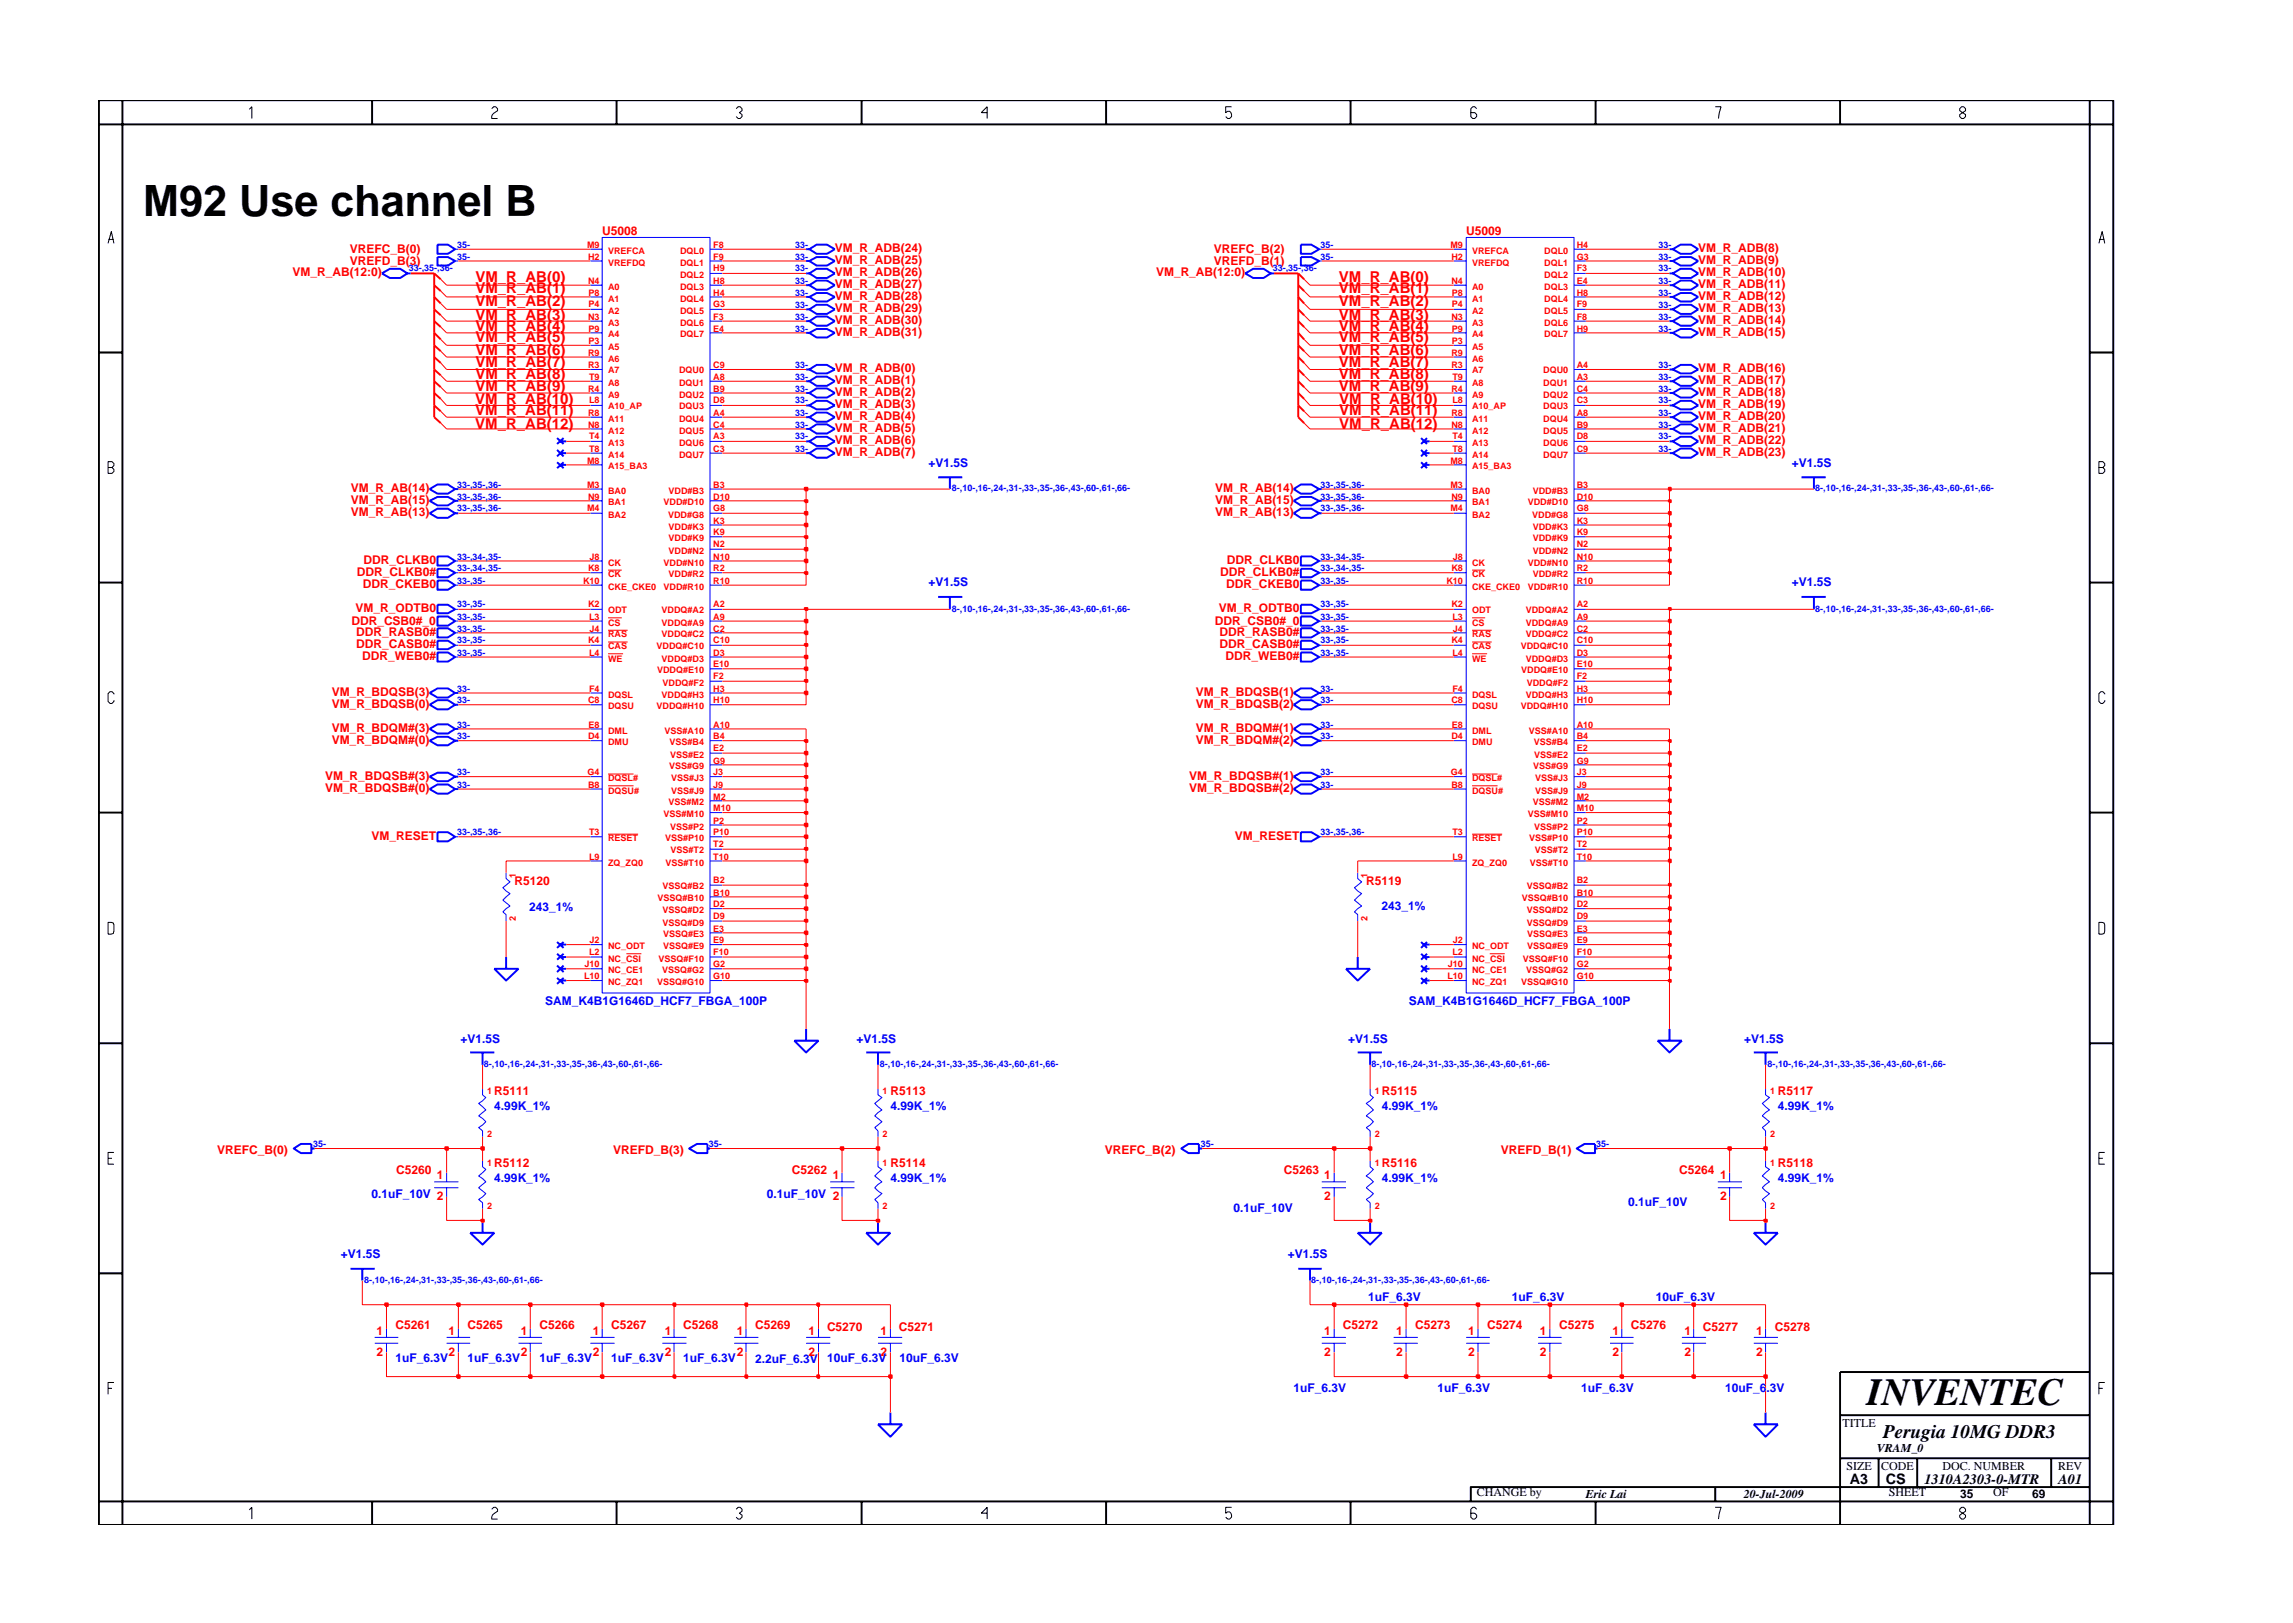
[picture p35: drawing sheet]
<svg xmlns="http://www.w3.org/2000/svg" width="297mm" height="210mm" viewBox="0 0 297 210" stroke-linecap="round" stroke-linejoin="round" font-family="sans-serif">
<defs><g id="words">
<text font-size="5.6" x="18.6" y="28">M92 Use channel B</text>
<text font-size="5" x="241.8" y="182">INVENTEC</text>
<text font-size="2.5" x="244" y="186.3">Perugia 10MG DDR3</text>
<g font-size="1.9" fill="#f00">
<text x="61.6" y="36.5">VM_R_AB(0)</text>
<text x="61.6" y="38">VM_R_AB(1)</text>
<text x="61.6" y="39.7">VM_R_AB(2)</text>
<text x="61.6" y="41.5">VM_R_AB(3)</text>
<text x="173.4" y="36.5">VM_R_AB(0)</text>
<text x="173.4" y="38">VM_R_AB(1)</text>
<text x="173.4" y="39.7">VM_R_AB(2)</text>
<text x="173.4" y="41.5">VM_R_AB(3)</text>
<text x="61.6" y="42.9">VM_R_AB(4)</text>
<text x="61.6" y="44.4">VM_R_AB(5)</text>
<text x="61.6" y="46">VM_R_AB(6)</text>
<text x="61.6" y="47.6">VM_R_AB(7)</text>
<text x="173.4" y="42.9">VM_R_AB(4)</text>
<text x="173.4" y="44.4">VM_R_AB(5)</text>
<text x="173.4" y="46">VM_R_AB(6)</text>
<text x="173.4" y="47.6">VM_R_AB(7)</text>
<text x="61.6" y="52.4">VM_R_AB(10)</text>
<text x="61.6" y="53.8">VM_R_AB(11)</text>
<text x="61.6" y="49.1">VM_R_AB(8)</text>
<text x="61.6" y="50.7">VM_R_AB(9)</text>
<text x="173.4" y="49.1">VM_R_AB(8)</text>
<text x="173.4" y="50.7">VM_R_AB(9)</text>
<text x="173.5" y="52.4">VM_R_AB(10)</text>
<text x="173.5" y="53.8">VM_R_AB(11)</text>
<text x="61.6" y="55.6">VM_R_AB(12)</text>
<text x="173.5" y="55.6">VM_R_AB(12)</text>
</g>
<g font-size="1.9">
<text x="239.6" y="192.2">A3</text>
<text x="244.3" y="192.3">CS</text>
<text x="249.3" y="192.2">1310A2303-0-MTR</text>
<text x="266.6" y="192.2">A01</text>
</g>
<g font-size="1.6" fill="#f00">
<text x="37.9" y="35.7">VM_R_AB(12:0)</text>
<text x="45.3" y="32.8">VREFC_B(0)</text>
<text x="45.3" y="34.3">VREFD_B(3)</text>
<text x="78" y="30.5">U5008</text>
<text x="108.1" y="32.7">VM_R_ADB(24)</text>
<text x="108.1" y="34.2">VM_R_ADB(25)</text>
<text x="108.1" y="35.7">VM_R_ADB(26)</text>
<text x="149.8" y="35.7">VM_R_AB(12:0)</text>
<text x="157.3" y="32.8">VREFC_B(2)</text>
<text x="157.3" y="34.3">VREFD_B(1)</text>
<text x="189.9" y="30.5">U5009</text>
<text x="220" y="32.7">VM_R_ADB(8)</text>
<text x="220" y="34.2">VM_R_ADB(9)</text>
<text x="220" y="35.7">VM_R_ADB(10)</text>
<text x="108.1" y="40.4">VM_R_ADB(29)</text>
<text x="108.1" y="37.4">VM_R_ADB(27)</text>
<text x="108.1" y="38.9">VM_R_ADB(28)</text>
<text x="220" y="40.4">VM_R_ADB(13)</text>
<text x="220" y="37.4">VM_R_ADB(11)</text>
<text x="220" y="38.9">VM_R_ADB(12)</text>
<text x="108.1" y="42">VM_R_ADB(30)</text>
<text x="108.1" y="43.5">VM_R_ADB(31)</text>
<text x="220" y="42">VM_R_ADB(14)</text>
<text x="220" y="43.5">VM_R_ADB(15)</text>
<text x="108.1" y="52.8">VM_R_ADB(3)</text>
<text x="108.1" y="48.2">VM_R_ADB(0)</text>
<text x="108.1" y="49.8">VM_R_ADB(1)</text>
<text x="108.1" y="51.3">VM_R_ADB(2)</text>
<text x="220" y="52.8">VM_R_ADB(19)</text>
<text x="220" y="48.2">VM_R_ADB(16)</text>
<text x="220" y="49.8">VM_R_ADB(17)</text>
<text x="220" y="51.3">VM_R_ADB(18)</text>
<text x="108.1" y="57.5">VM_R_ADB(6)</text>
<text x="108.1" y="56">VM_R_ADB(5)</text>
<text x="108.1" y="54.5">VM_R_ADB(4)</text>
<text x="108.1" y="59.1">VM_R_ADB(7)</text>
<text x="220" y="59.1">VM_R_ADB(23)</text>
<text x="220" y="57.5">VM_R_ADB(22)</text>
<text x="220" y="56">VM_R_ADB(21)</text>
<text x="220" y="54.5">VM_R_ADB(20)</text>
<text x="45.5" y="63.8">VM_R_AB(14)</text>
<text x="45.5" y="65.3">VM_R_AB(15)</text>
<text x="157.4" y="65.3">VM_R_AB(15)</text>
<text x="157.4" y="63.8">VM_R_AB(14)</text>
<text x="45.5" y="66.8">VM_R_AB(13)</text>
<text x="157.4" y="66.8">VM_R_AB(13)</text>
<text x="46.2" y="74.6">DDR_CLKB0#</text>
<text x="47" y="76.2">DDR_CKEB0</text>
<text x="47.1" y="73.1">DDR_CLKB0</text>
<text x="158.1" y="74.6">DDR_CLKB0#</text>
<text x="158.9" y="76.2">DDR_CKEB0</text>
<text x="158.9" y="73.1">DDR_CLKB0</text>
<text x="45.5" y="81">DDR_CSB0#_0</text>
<text x="46.1" y="79.3">VM_R_ODTB0</text>
<text x="46.1" y="82.4">DDR_RASB0#</text>
<text x="46.1" y="83.9">DDR_CASB0#</text>
<text x="157.4" y="81">DDR_CSB0#_0</text>
<text x="157.9" y="79.3">VM_R_ODTB0</text>
<text x="158" y="82.4">DDR_RASB0#</text>
<text x="158" y="83.9">DDR_CASB0#</text>
<text x="46.9" y="85.5">DDR_WEB0#</text>
<text x="158.8" y="85.5">DDR_WEB0#</text>
<text x="43" y="94.8">VM_R_BDQM#(3)</text>
<text x="43" y="91.7">VM_R_BDQSB(0)</text>
<text x="43" y="90.2">VM_R_BDQSB(3)</text>
<text x="154.9" y="91.7">VM_R_BDQSB(2)</text>
<text x="154.9" y="90.2">VM_R_BDQSB(1)</text>
<text x="154.9" y="94.8">VM_R_BDQM#(1)</text>
<text x="42.1" y="101">VM_R_BDQSB#(3)</text>
<text x="43" y="96.4">VM_R_BDQM#(0)</text>
<text x="154" y="101">VM_R_BDQSB#(1)</text>
<text x="154.9" y="96.4">VM_R_BDQM#(2)</text>
<text x="42.1" y="102.6">VM_R_BDQSB#(0)</text>
<text x="154" y="102.6">VM_R_BDQSB#(2)</text>
<text x="48.1" y="108.8">VM_RESET</text>
<text x="160" y="108.8">VM_RESET</text>
<text x="66.7" y="114.6">R5120</text>
<text x="177" y="114.6">R5119</text>
<text x="64" y="141.8">R5111</text>
<text x="115.3" y="141.8">R5113</text>
<text x="179" y="141.8">R5115</text>
<text x="230.3" y="141.8">R5117</text>
<text x="28.1" y="149.5">VREFC_B(0)</text>
<text x="79.4" y="149.5">VREFD_B(3)</text>
<text x="143.1" y="149.5">VREFC_B(2)</text>
<text x="194.4" y="149.5">VREFD_B(1)</text>
<text x="51.3" y="152.1">C5260</text>
<text x="56.6" y="152.7">1</text>
<text x="64" y="151.2">R5112</text>
<text x="102.6" y="152.1">C5262</text>
<text x="107.9" y="152.7">1</text>
<text x="115.3" y="151.2">R5114</text>
<text x="166.3" y="152.1">C5263</text>
<text x="171.5" y="152.7">1</text>
<text x="171.5" y="155.5">2</text>
<text x="179" y="151.2">R5116</text>
<text x="217.5" y="152.1">C5264</text>
<text x="222.9" y="152.7">1</text>
<text x="222.9" y="155.5">2</text>
<text x="230.3" y="151.2">R5118</text>
<text x="48.8" y="172.9">1</text>
<text x="51.3" y="172.1">C5261</text>
<text x="58.1" y="172.9">1</text>
<text x="60.6" y="172.1">C5265</text>
<text x="67.5" y="172.9">1</text>
<text x="69.9" y="172.1">C5266</text>
<text x="76.8" y="172.9">1</text>
<text x="79.2" y="172.1">C5267</text>
<text x="86.1" y="172.9">1</text>
<text x="88.5" y="172.1">C5268</text>
<text x="95.4" y="172.9">1</text>
<text x="97.8" y="172.1">C5269</text>
<text x="104.7" y="172.9">1</text>
<text x="107.1" y="172.4">C5270</text>
<text x="114.1" y="172.9">1</text>
<text x="116.4" y="172.4">C5271</text>
<text x="171.5" y="172.9">1</text>
<text x="173.9" y="172.1">C5272</text>
<text x="180.9" y="172.9">1</text>
<text x="183.3" y="172.1">C5273</text>
<text x="190.2" y="172.9">1</text>
<text x="192.6" y="172.1">C5274</text>
<text x="199.5" y="172.9">1</text>
<text x="202" y="172.1">C5275</text>
<text x="208.9" y="172.9">1</text>
<text x="211.3" y="172.1">C5276</text>
<text x="218.2" y="172.9">1</text>
<text x="220.6" y="172.4">C5277</text>
<text x="227.5" y="172.9">1</text>
<text x="229.9" y="172.4">C5278</text>
<text x="48.8" y="175.6">2</text>
<text x="58.1" y="175.6">2</text>
<text x="67.5" y="175.6">2</text>
<text x="76.8" y="175.6">2</text>
<text x="86.1" y="175.6">2</text>
<text x="95.4" y="175.6">2</text>
<text x="104.7" y="175.6">2</text>
<text x="114.1" y="175.6">2</text>
<text x="171.5" y="175.6">2</text>
<text x="180.9" y="175.6">2</text>
<text x="190.2" y="175.6">2</text>
<text x="199.5" y="175.6">2</text>
<text x="208.9" y="175.6">2</text>
<text x="218.2" y="175.6">2</text>
<text x="227.5" y="175.6">2</text>
</g>
<g font-size="1.6" fill="#00f">
<text x="120.3" y="60.5">+V1.5S</text>
<text x="232.1" y="60.5">+V1.5S</text>
<text x="120.3" y="76">+V1.5S</text>
<text x="232.1" y="76">+V1.5S</text>
<text x="68.6" y="118">243_1%</text>
<text x="179" y="117.9">243_1%</text>
<text x="70.6" y="130.2">SAM_K4B1G1646D_HCF7_FBGA_100P</text>
<text x="182.5" y="130.2">SAM_K4B1G1646D_HCF7_FBGA_100P</text>
<text x="59.7" y="135.1">+V1.5S</text>
<text x="111" y="135.1">+V1.5S</text>
<text x="174.6" y="135.1">+V1.5S</text>
<text x="225.9" y="135.1">+V1.5S</text>
<text x="64" y="143.8">4.99K_1%</text>
<text x="115.3" y="143.8">4.99K_1%</text>
<text x="179" y="143.8">4.99K_1%</text>
<text x="230.3" y="143.8">4.99K_1%</text>
<text x="48.1" y="155.1">0.1uF_10V 2</text>
<text x="64" y="153.1">4.99K_1%</text>
<text x="99.3" y="155.1">0.1uF_10V 2</text>
<text x="115.3" y="153.1">4.99K_1%</text>
<text x="179" y="153.1">4.99K_1%</text>
<text x="230.3" y="153.1">4.99K_1%</text>
<text x="159.8" y="157">0.1uF_10V</text>
<text x="210.9" y="156.2">0.1uF_10V</text>
<text x="44.2" y="163">+V1.5S</text>
<text x="166.8" y="163">+V1.5S</text>
<text x="177.2" y="168.6">1uF_6.3V</text>
<text x="195.9" y="168.6">1uF_6.3V</text>
<text x="214.5" y="168.6">10uF_6.3V</text>
<text x="51.3" y="176.5">1uF_6.3V</text>
<text x="60.6" y="176.5">1uF_6.3V</text>
<text x="69.9" y="176.5">1uF_6.3V</text>
<text x="79.2" y="176.5">1uF_6.3V</text>
<text x="88.5" y="176.5">1uF_6.3V</text>
<text x="97.8" y="176.6">2.2uF_6.3V</text>
<text x="107.1" y="176.5">10uF_6.3V</text>
<text x="116.5" y="176.5">10uF_6.3V</text>
<text x="167.6" y="180.3">1uF_6.3V</text>
<text x="186.2" y="180.3">1uF_6.3V</text>
<text x="204.8" y="180.3">1uF_6.3V</text>
<text x="223.5" y="180.3">10uF_6.3V</text>
</g>
<g font-size="1.6">
<text x="238.7" y="184.8">TITLE</text>
<text x="239.2" y="190.4">SIZE</text>
<text x="243.1" y="188.1">VRAM_0</text>
<text x="243.7" y="190.4">CODE</text>
<text x="251.6" y="190.4">DOC. NUMBER</text>
<text x="266.6" y="190.4">REV</text>
<text x="191.3" y="193.9">CHANGE by</text>
<text x="205.4" y="194.1">Eric Lai</text>
<text x="225.9" y="194.1">20-Jul-2009</text>
<text x="244.7" y="193.9">SHEET</text>
<text x="253.9" y="194.1">35</text>
<text x="258.2" y="193.9">OF</text>
<text x="263.3" y="194.1">69</text>
</g>
<g font-size="1.2" fill="#00f">
<text x="52.9" y="35.2">33-,35-,36-</text>
<text x="59.2" y="33.6">35-</text>
<text x="59.2" y="32.1">35-</text>
<text x="103" y="32.1">33-</text>
<text x="103" y="33.6">33-</text>
<text x="103" y="35.2">33-</text>
<text x="164.9" y="35.2">33-,35-,36-</text>
<text x="171.1" y="32.1">35-</text>
<text x="171.1" y="33.6">35-</text>
<text x="214.8" y="33.6">33-</text>
<text x="214.8" y="32.1">33-</text>
<text x="214.8" y="35.2">33-</text>
<text x="103" y="39.9">33-</text>
<text x="103" y="36.8">33-</text>
<text x="103" y="38.3">33-</text>
<text x="103" y="41.4">33-</text>
<text x="214.8" y="41.4">33-</text>
<text x="214.8" y="38.3">33-</text>
<text x="214.8" y="36.8">33-</text>
<text x="214.8" y="39.9">33-</text>
<text x="103" y="43">33-</text>
<text x="103" y="47.6">33-</text>
<text x="214.8" y="43">33-</text>
<text x="214.8" y="47.6">33-</text>
<text x="103" y="53.9">33-</text>
<text x="103" y="50.7">33-</text>
<text x="103" y="49.2">33-</text>
<text x="103" y="52.3">33-</text>
<text x="214.8" y="49.2">33-</text>
<text x="214.8" y="50.7">33-</text>
<text x="214.8" y="53.9">33-</text>
<text x="214.8" y="52.3">33-</text>
<text x="103" y="55.4">33-</text>
<text x="103" y="58.5">33-</text>
<text x="103" y="56.9">33-</text>
<text x="214.8" y="58.5">33-</text>
<text x="214.8" y="56.9">33-</text>
<text x="214.8" y="55.4">33-</text>
<text x="59.2" y="64.7">33-,35-,36-</text>
<text x="59.2" y="63.2">33-,35-,36-</text>
<text x="123.3" y="63.6">8-,10-,16-,24-,31-,33-,35-,36-,43-,60-,61-,66-</text>
<text x="171.1" y="64.7">33-,35-,36-</text>
<text x="171.1" y="63.2">33-,35-,36-</text>
<text x="235.1" y="63.6">8-,10-,16-,24-,31-,33-,35-,36-,43-,60-,61-,66-</text>
<text x="59.2" y="66.2">33-,35-,36-</text>
<text x="171.1" y="66.2">33-,35-,36-</text>
<text x="59.2" y="75.6">33-,35-</text>
<text x="59.2" y="72.5">33-,34-,35-</text>
<text x="59.2" y="74">33-,34-,35-</text>
<text x="171.1" y="74">33-,34-,35-</text>
<text x="171.1" y="75.6">33-,35-</text>
<text x="171.1" y="72.5">33-,34-,35-</text>
<text x="59.2" y="83.3">33-,35-</text>
<text x="59.2" y="81.8">33-,35-</text>
<text x="59.2" y="78.7">33-,35-</text>
<text x="59.2" y="80.3">33-,35-</text>
<text x="123.3" y="79.2">8-,10-,16-,24-,31-,33-,35-,36-,43-,60-,61-,66-</text>
<text x="171.1" y="81.8">33-,35-</text>
<text x="171.1" y="78.7">33-,35-</text>
<text x="171.1" y="80.3">33-,35-</text>
<text x="171.1" y="83.3">33-,35-</text>
<text x="235.1" y="79.2">8-,10-,16-,24-,31-,33-,35-,36-,43-,60-,61-,66-</text>
<text x="59.2" y="89.6">33-</text>
<text x="59.2" y="84.9">33-,35-</text>
<text x="171.1" y="84.9">33-,35-</text>
<text x="171.1" y="89.6">33-</text>
<text x="59.2" y="94.3">33-</text>
<text x="59.2" y="91.1">33-</text>
<text x="59.2" y="95.8">33-</text>
<text x="171.1" y="94.3">33-</text>
<text x="171.1" y="95.8">33-</text>
<text x="171.1" y="91.1">33-</text>
<text x="59.2" y="100.4">33-</text>
<text x="171.1" y="100.4">33-</text>
<text x="59.2" y="102.1">33-</text>
<text x="171.1" y="102.1">33-</text>
<text x="59.2" y="108.2">33-,35-,36-</text>
<text x="171.1" y="108.2">33-,35-,36-</text>
<text x="62.7" y="138.2">8-,10-,16-,24-,31-,33-,35-,36-,43-,60-,61-,66-</text>
<text x="114" y="138.2">8-,10-,16-,24-,31-,33-,35-,36-,43-,60-,61-,66-</text>
<text x="177.7" y="138.2">8-,10-,16-,24-,31-,33-,35-,36-,43-,60-,61-,66-</text>
<text x="229" y="138.2">8-,10-,16-,24-,31-,33-,35-,36-,43-,60-,61-,66-</text>
<text x="40.6" y="148.6">35-</text>
<text x="91.8" y="148.6">35-</text>
<text x="155.6" y="148.6">35-</text>
<text x="206.8" y="148.6">35-</text>
<text x="47.2" y="166.2">8-,10-,16-,24-,31-,33-,35-,36-,43-,60-,61-,66-</text>
<text x="169.9" y="166.2">8-,10-,16-,24-,31-,33-,35-,36-,43-,60-,61-,66-</text>
</g>
<g font-size="1.2" fill="#f00">
<text x="76" y="32.1">M9</text>
<text x="76.2" y="33.6">H2</text>
<text x="78.8" y="32.9">VREFCA</text>
<text x="78.8" y="34.4">VREFDQ</text>
<text x="88.1" y="32.9">DQL0</text>
<text x="88.1" y="34.4">DQL1</text>
<text x="92.4" y="32.1">F8</text>
<text x="92.4" y="33.6">F9</text>
<text x="92.4" y="35.2">H9</text>
<text x="187.9" y="32.1">M9</text>
<text x="188" y="33.6">H2</text>
<text x="190.7" y="32.9">VREFCA</text>
<text x="190.7" y="34.4">VREFDQ</text>
<text x="200" y="32.9">DQL0</text>
<text x="200" y="34.4">DQL1</text>
<text x="204.2" y="32.1">H4</text>
<text x="204.2" y="33.6">G3</text>
<text x="204.2" y="35.2">F3</text>
<text x="76.2" y="36.8">N4</text>
<text x="76.2" y="41.4">N3</text>
<text x="76.2" y="38.3">P8</text>
<text x="76.2" y="39.8">P4</text>
<text x="78.8" y="37.5">A0</text>
<text x="78.8" y="39.1">A1</text>
<text x="78.8" y="40.7">A2</text>
<text x="88.1" y="36">DQL2</text>
<text x="88.1" y="37.5">DQL3</text>
<text x="88.1" y="39.1">DQL4</text>
<text x="88.1" y="40.7">DQL5</text>
<text x="92.4" y="36.8">H8</text>
<text x="92.4" y="38.3">H4</text>
<text x="92.4" y="39.8">G3</text>
<text x="92.4" y="41.4">F3</text>
<text x="188" y="36.8">N4</text>
<text x="188" y="41.4">N3</text>
<text x="188.1" y="38.3">P8</text>
<text x="188.1" y="39.8">P4</text>
<text x="190.7" y="37.5">A0</text>
<text x="190.7" y="39.1">A1</text>
<text x="190.7" y="40.7">A2</text>
<text x="200" y="39.1">DQL4</text>
<text x="200" y="40.7">DQL5</text>
<text x="200" y="36">DQL2</text>
<text x="200" y="37.5">DQL3</text>
<text x="204.2" y="39.8">F9</text>
<text x="204.2" y="41.4">F8</text>
<text x="204.2" y="36.8">E4</text>
<text x="204.2" y="38.3">H8</text>
<text x="76.2" y="46.1">R9</text>
<text x="76.2" y="47.6">R3</text>
<text x="76.2" y="43">P9</text>
<text x="76.2" y="44.6">P3</text>
<text x="78.8" y="45.3">A5</text>
<text x="78.8" y="46.8">A6</text>
<text x="78.8" y="42.2">A3</text>
<text x="78.8" y="43.7">A4</text>
<text x="88.1" y="42.2">DQL6</text>
<text x="88.1" y="43.7">DQL7</text>
<text x="92.4" y="47.6">C9</text>
<text x="92.4" y="43">E4</text>
<text x="188" y="46.1">R9</text>
<text x="188" y="47.6">R3</text>
<text x="188.1" y="43">P9</text>
<text x="188.1" y="44.6">P3</text>
<text x="190.7" y="42.2">A3</text>
<text x="190.7" y="43.7">A4</text>
<text x="190.7" y="45.3">A5</text>
<text x="190.7" y="46.8">A6</text>
<text x="200" y="42.2">DQL6</text>
<text x="200" y="43.7">DQL7</text>
<text x="204.2" y="43">H9</text>
<text x="204.2" y="47.6">A4</text>
<text x="76.2" y="50.7">R4</text>
<text x="76.2" y="53.9">R8</text>
<text x="76.3" y="49.2">T9</text>
<text x="76.3" y="52.3">L8</text>
<text x="78.8" y="48.4">A7</text>
<text x="78.8" y="50">A8</text>
<text x="78.8" y="51.5">A9</text>
<text x="78.8" y="53">A10_AP</text>
<text x="88" y="48.4">DQU0</text>
<text x="88" y="50">DQU1</text>
<text x="88" y="51.5">DQU2</text>
<text x="88" y="53">DQU3</text>
<text x="92.4" y="49.2">A8</text>
<text x="92.4" y="50.7">B9</text>
<text x="92.4" y="52.3">D8</text>
<text x="92.4" y="53.9">A4</text>
<text x="188" y="53.9">R8</text>
<text x="188" y="50.7">R4</text>
<text x="188.2" y="52.3">L8</text>
<text x="188.2" y="49.2">T9</text>
<text x="190.7" y="53">A10_AP</text>
<text x="190.7" y="48.4">A7</text>
<text x="190.7" y="50">A8</text>
<text x="190.7" y="51.5">A9</text>
<text x="199.9" y="48.4">DQU0</text>
<text x="199.9" y="50">DQU1</text>
<text x="199.9" y="51.5">DQU2</text>
<text x="199.9" y="53">DQU3</text>
<text x="204.2" y="49.2">A3</text>
<text x="204.2" y="50.7">C4</text>
<text x="204.2" y="52.3">C3</text>
<text x="204.2" y="53.9">A8</text>
<text x="76.2" y="55.4">N8</text>
<text x="76.3" y="56.9">T4</text>
<text x="76.3" y="58.5">T8</text>
<text x="78.8" y="54.6">A11</text>
<text x="78.8" y="56.2">A12</text>
<text x="78.8" y="57.8">A13</text>
<text x="78.8" y="59.3">A14</text>
<text x="88" y="57.8">DQU6</text>
<text x="88" y="59.3">DQU7</text>
<text x="88" y="54.6">DQU4</text>
<text x="88" y="56.2">DQU5</text>
<text x="92.4" y="58.5">C3</text>
<text x="92.4" y="55.4">C4</text>
<text x="92.4" y="56.9">A3</text>
<text x="188" y="55.4">N8</text>
<text x="188.2" y="56.9">T4</text>
<text x="188.2" y="58.5">T8</text>
<text x="190.7" y="54.6">A11</text>
<text x="190.7" y="56.2">A12</text>
<text x="190.7" y="57.8">A13</text>
<text x="190.7" y="59.3">A14</text>
<text x="199.9" y="56.2">DQU5</text>
<text x="199.9" y="57.8">DQU6</text>
<text x="199.9" y="59.3">DQU7</text>
<text x="199.9" y="54.6">DQU4</text>
<text x="204.2" y="55.4">B9</text>
<text x="204.2" y="56.9">D8</text>
<text x="204.2" y="58.5">C9</text>
<text x="76" y="63.2">M3</text>
<text x="76" y="60.1">M8</text>
<text x="76.2" y="64.7">N9</text>
<text x="78.8" y="64">BA0</text>
<text x="78.8" y="65.5">BA1</text>
<text x="78.8" y="60.8">A15_BA3</text>
<text x="86" y="65.5">VDD#D10</text>
<text x="86.6" y="64">VDD#B3</text>
<text x="92.4" y="63.2">B3</text>
<text x="92.4" y="64.7">D10</text>
<text x="187.9" y="60.1">M8</text>
<text x="187.9" y="63.2">M3</text>
<text x="188" y="64.7">N9</text>
<text x="190.7" y="60.8">A15_BA3</text>
<text x="190.7" y="64">BA0</text>
<text x="190.7" y="65.5">BA1</text>
<text x="197.9" y="65.5">VDD#D10</text>
<text x="198.5" y="64">VDD#B3</text>
<text x="204.2" y="63.2">B3</text>
<text x="204.2" y="64.7">D10</text>
<text x="76" y="66.2">M4</text>
<text x="78.8" y="67.1">BA2</text>
<text x="86.6" y="67.1">VDD#G8</text>
<text x="86.6" y="68.6">VDD#K3</text>
<text x="86.6" y="70.1">VDD#K9</text>
<text x="86.6" y="71.7">VDD#N2</text>
<text x="92.4" y="67.8">K3</text>
<text x="92.4" y="69.4">K9</text>
<text x="92.4" y="70.9">N2</text>
<text x="92.4" y="66.2">G8</text>
<text x="187.9" y="66.2">M4</text>
<text x="190.7" y="67.1">BA2</text>
<text x="198.5" y="67.1">VDD#G8</text>
<text x="198.5" y="68.6">VDD#K3</text>
<text x="198.5" y="70.1">VDD#K9</text>
<text x="198.5" y="71.7">VDD#N2</text>
<text x="204.2" y="66.2">G8</text>
<text x="204.2" y="67.8">K3</text>
<text x="204.2" y="69.4">K9</text>
<text x="204.2" y="70.9">N2</text>
<text x="75.5" y="75.6">K10</text>
<text x="76.2" y="74">K8</text>
<text x="76.4" y="72.5">J8</text>
<text x="78.8" y="73.3">CK</text>
<text x="78.8" y="74.8">CK</text>
<text x="78.8" y="76.4">CKE_CKE0</text>
<text x="86" y="73.3">VDD#N10</text>
<text x="86" y="76.4">VDD#R10</text>
<text x="86.6" y="74.8">VDD#R2</text>
<text x="92.4" y="72.5">N10</text>
<text x="92.4" y="75.6">R10</text>
<text x="92.4" y="74">R2</text>
<text x="187.4" y="75.6">K10</text>
<text x="188" y="74">K8</text>
<text x="188.2" y="72.5">J8</text>
<text x="190.7" y="73.3">CK</text>
<text x="190.7" y="74.8">CK</text>
<text x="190.7" y="76.4">CKE_CKE0</text>
<text x="197.9" y="76.4">VDD#R10</text>
<text x="197.9" y="73.3">VDD#N10</text>
<text x="198.5" y="74.8">VDD#R2</text>
<text x="204.2" y="75.6">R10</text>
<text x="204.2" y="74">R2</text>
<text x="204.2" y="72.5">N10</text>
<text x="76.2" y="78.7">K2</text>
<text x="76.2" y="83.3">K4</text>
<text x="76.3" y="80.3">L3</text>
<text x="76.4" y="81.8">J4</text>
<text x="78.8" y="79.4">ODT</text>
<text x="78.8" y="82.6">RAS</text>
<text x="78.8" y="81.1">CS</text>
<text x="85.7" y="79.4">VDDQ#A2</text>
<text x="85.7" y="81.1">VDDQ#A9</text>
<text x="85.7" y="82.6">VDDQ#C2</text>
<text x="92.4" y="78.7">A2</text>
<text x="92.4" y="80.3">A9</text>
<text x="92.4" y="83.3">C10</text>
<text x="92.4" y="81.8">C2</text>
<text x="188" y="83.3">K4</text>
<text x="188" y="78.7">K2</text>
<text x="188.2" y="80.3">L3</text>
<text x="188.2" y="81.8">J4</text>
<text x="190.7" y="81.1">CS</text>
<text x="190.7" y="79.4">ODT</text>
<text x="190.7" y="82.6">RAS</text>
<text x="197.6" y="79.4">VDDQ#A2</text>
<text x="197.6" y="81.1">VDDQ#A9</text>
<text x="197.6" y="82.6">VDDQ#C2</text>
<text x="204.2" y="78.7">A2</text>
<text x="204.2" y="80.3">A9</text>
<text x="204.2" y="83.3">C10</text>
<text x="204.2" y="81.8">C2</text>
<text x="76.3" y="84.9">L4</text>
<text x="76.3" y="89.6">F4</text>
<text x="78.8" y="85.7">WE</text>
<text x="78.8" y="84.1">CAS</text>
<text x="85.1" y="84.1">VDDQ#C10</text>
<text x="85.1" y="87.2">VDDQ#E10</text>
<text x="85.7" y="85.7">VDDQ#D3</text>
<text x="85.8" y="88.8">VDDQ#F2</text>
<text x="92.4" y="84.9">D3</text>
<text x="92.4" y="86.5">E10</text>
<text x="92.4" y="88">F2</text>
<text x="92.4" y="89.6">H3</text>
<text x="188.2" y="84.9">L4</text>
<text x="188.2" y="89.6">F4</text>
<text x="190.7" y="85.7">WE</text>
<text x="190.7" y="84.1">CAS</text>
<text x="197" y="84.1">VDDQ#C10</text>
<text x="197.1" y="87.2">VDDQ#E10</text>
<text x="197.6" y="85.7">VDDQ#D3</text>
<text x="197.8" y="88.8">VDDQ#F2</text>
<text x="204.2" y="89.6">H3</text>
<text x="204.2" y="84.9">D3</text>
<text x="204.2" y="86.5">E10</text>
<text x="204.2" y="88">F2</text>
<text x="76.2" y="91.1">C8</text>
<text x="76.2" y="95.8">D4</text>
<text x="76.2" y="94.3">E8</text>
<text x="78.8" y="90.4">DQSL</text>
<text x="78.8" y="91.9">DQSU</text>
<text x="78.8" y="95">DML</text>
<text x="85.1" y="91.9">VDDQ#H10</text>
<text x="85.7" y="90.4">VDDQ#H3</text>
<text x="86.1" y="95">VSS#A10</text>
<text x="92.4" y="95.8">B4</text>
<text x="92.4" y="91.1">H10</text>
<text x="92.4" y="94.3">A10</text>
<text x="188" y="91.1">C8</text>
<text x="188" y="95.8">D4</text>
<text x="188.1" y="94.3">E8</text>
<text x="190.7" y="90.4">DQSL</text>
<text x="190.7" y="91.9">DQSU</text>
<text x="190.7" y="95">DML</text>
<text x="197" y="91.9">VDDQ#H10</text>
<text x="197.6" y="90.4">VDDQ#H3</text>
<text x="198" y="95">VSS#A10</text>
<text x="204.2" y="94.3">A10</text>
<text x="204.2" y="95.8">B4</text>
<text x="204.2" y="91.1">H10</text>
<text x="76.1" y="100.4">G4</text>
<text x="78.8" y="101.2">DQSL#</text>
<text x="78.8" y="96.5">DMU</text>
<text x="86.7" y="99.7">VSS#G9</text>
<text x="86.7" y="96.5">VSS#B4</text>
<text x="86.8" y="98.2">VSS#E2</text>
<text x="86.9" y="101.2">VSS#J3</text>
<text x="92.4" y="97.3">E2</text>
<text x="92.4" y="98.9">G9</text>
<text x="92.4" y="100.4">J3</text>
<text x="188" y="100.4">G4</text>
<text x="190.7" y="101.2">DQSL#</text>
<text x="190.7" y="96.5">DMU</text>
<text x="198.6" y="99.7">VSS#G9</text>
<text x="198.7" y="96.5">VSS#B4</text>
<text x="198.7" y="98.2">VSS#E2</text>
<text x="198.9" y="101.2">VSS#J3</text>
<text x="204.2" y="97.3">E2</text>
<text x="204.2" y="98.9">G9</text>
<text x="204.2" y="100.4">J3</text>
<text x="76.2" y="102.1">B8</text>
<text x="78.8" y="102.8">DQSU#</text>
<text x="86" y="105.9">VSS#M10</text>
<text x="86.6" y="104.3">VSS#M2</text>
<text x="86.8" y="107.5">VSS#P2</text>
<text x="86.9" y="102.8">VSS#J9</text>
<text x="92.4" y="102.1">J9</text>
<text x="92.4" y="105.1">M10</text>
<text x="92.4" y="103.6">M2</text>
<text x="92.4" y="106.7">P2</text>
<text x="188" y="102.1">B8</text>
<text x="190.7" y="102.8">DQSU#</text>
<text x="197.9" y="105.9">VSS#M10</text>
<text x="198.5" y="104.3">VSS#M2</text>
<text x="198.7" y="107.5">VSS#P2</text>
<text x="198.9" y="102.8">VSS#J9</text>
<text x="204.2" y="106.7">P2</text>
<text x="204.2" y="102.1">J9</text>
<text x="204.2" y="105.1">M10</text>
<text x="204.2" y="103.6">M2</text>
<text x="66.8" y="113.7" transform="rotate(-90 66.8 113.7)">1</text>
<text x="76.3" y="111.4">L9</text>
<text x="76.3" y="108.2">T3</text>
<text x="78.8" y="109">RESET</text>
<text x="78.8" y="112.1">ZQ_ZQ0</text>
<text x="86.2" y="109">VSS#P10</text>
<text x="86.2" y="112.1">VSS#T10</text>
<text x="86.9" y="110.5">VSS#T2</text>
<text x="92.4" y="108.2">P10</text>
<text x="92.4" y="111.4">T10</text>
<text x="92.4" y="109.8">T2</text>
<text x="177.2" y="113.7" transform="rotate(-90 177.2 113.7)">1</text>
<text x="188.2" y="111.4">L9</text>
<text x="188.2" y="108.2">T3</text>
<text x="190.7" y="112.1">ZQ_ZQ0</text>
<text x="190.7" y="109">RESET</text>
<text x="198.1" y="109">VSS#P10</text>
<text x="198.2" y="112.1">VSS#T10</text>
<text x="198.8" y="110.5">VSS#T2</text>
<text x="204.2" y="111.4">T10</text>
<text x="204.2" y="109.8">T2</text>
<text x="204.2" y="108.2">P10</text>
<text x="66.8" y="119.3" transform="rotate(-90 66.8 119.3)">2</text>
<text x="85.2" y="116.8">VSSQ#B10</text>
<text x="85.8" y="115.2">VSSQ#B2</text>
<text x="85.8" y="118.3">VSSQ#D2</text>
<text x="85.8" y="119.9">VSSQ#D9</text>
<text x="92.4" y="114.4">B2</text>
<text x="92.4" y="117.5">D2</text>
<text x="92.4" y="119.1">D9</text>
<text x="92.4" y="116">B10</text>
<text x="177.2" y="119.3" transform="rotate(-90 177.2 119.3)">2</text>
<text x="197.1" y="116.8">VSSQ#B10</text>
<text x="197.8" y="115.2">VSSQ#B2</text>
<text x="197.8" y="118.3">VSSQ#D2</text>
<text x="197.8" y="119.9">VSSQ#D9</text>
<text x="204.2" y="116">B10</text>
<text x="204.2" y="114.4">B2</text>
<text x="204.2" y="117.5">D2</text>
<text x="204.2" y="119.1">D9</text>
<text x="75.7" y="125.3">J10</text>
<text x="76.3" y="123.7">L2</text>
<text x="76.4" y="122.2">J2</text>
<text x="78.8" y="124.6">NC_CSI</text>
<text x="78.8" y="123">NC_ODT</text>
<text x="85.3" y="124.6">VSSQ#F10</text>
<text x="85.9" y="121.4">VSSQ#E3</text>
<text x="85.9" y="123">VSSQ#E9</text>
<text x="92.4" y="120.7">E3</text>
<text x="92.4" y="122.2">E9</text>
<text x="92.4" y="123.7">F10</text>
<text x="92.4" y="125.3">G2</text>
<text x="187.6" y="125.3">J10</text>
<text x="188.2" y="123.7">L2</text>
<text x="188.2" y="122.2">J2</text>
<text x="190.7" y="124.6">NC_CSI</text>
<text x="190.7" y="123">NC_ODT</text>
<text x="197.2" y="124.6">VSSQ#F10</text>
<text x="197.8" y="121.4">VSSQ#E3</text>
<text x="197.8" y="123">VSSQ#E9</text>
<text x="204.2" y="125.3">G2</text>
<text x="204.2" y="120.7">E3</text>
<text x="204.2" y="122.2">E9</text>
<text x="204.2" y="123.7">F10</text>
<text x="75.7" y="126.9">L10</text>
<text x="78.8" y="126.1">NC_CE1</text>
<text x="78.8" y="127.6">NC_ZQ1</text>
<text x="85.1" y="127.6">VSSQ#G10</text>
<text x="85.8" y="126.1">VSSQ#G2</text>
<text x="92.4" y="126.9">G10</text>
<text x="187.5" y="126.9">L10</text>
<text x="190.7" y="126.1">NC_CE1</text>
<text x="190.7" y="127.6">NC_ZQ1</text>
<text x="197.1" y="127.6">VSSQ#G10</text>
<text x="197.7" y="126.1">VSSQ#G2</text>
<text x="204.2" y="126.9">G10</text>
<text x="63.1" y="141.7">1</text>
<text x="114.3" y="141.7">1</text>
<text x="178.1" y="141.7">1</text>
<text x="229.3" y="141.7">1</text>
<text x="63.1" y="147.3">2</text>
<text x="114.3" y="147.3">2</text>
<text x="178.1" y="147.3">2</text>
<text x="229.3" y="147.3">2</text>
<text x="63.1" y="151">1</text>
<text x="114.3" y="151">1</text>
<text x="178.1" y="151">1</text>
<text x="229.3" y="151">1</text>
<text x="63.1" y="156.6">2</text>
<text x="114.3" y="156.6">2</text>
<text x="178.1" y="156.6">2</text>
<text x="229.3" y="156.6">2</text>
</g>
</g></defs>
<g fill="none" stroke="#00f" stroke-width=".13">
<path d="M59 33.8h.4M59 32.3h.4M76.5 33.8h1.5M76.5 32.3h1.5M76.5 36.9h1.5M76.5 38.5h1.5M78 30.8h14v97.8h-14zM92 33.8h1.6M92 32.3h1.6M92 36.9h1.6M92 38.5h1.6M92 35.4h1.6"/>
<path d="M170.9 33.8h.3M170.9 32.3h.3M188.3 33.8h1.6M188.3 32.3h1.6M188.3 36.9h1.6M188.3 38.5h1.6M189.9 30.8h14v97.8h-14zM203.9 33.8h1.5M203.9 32.3h1.5M203.9 36.9h1.5M203.9 38.5h1.5M203.9 35.4h1.5"/>
<path d="M76.5 40.1h1.5M76.5 41.6h1.5M76.5 43.1h1.5M76.5 44.7h1.5M76.5 46.3h1.5M76.5 47.9h1.5M76.5 49.4h1.5M76.5 50.9h1.5M76.5 52.5h1.5M76.5 54h1.5M76.5 55.6h1.5M76.5 57.2h1.5"/>
<path d="M76.5 58.7h1.5M92 40.1h1.6M92 41.6h1.6M92 43.1h1.6M92 47.9h1.6M92 49.4h1.6M92 50.9h1.6M92 52.5h1.6M92 54h1.6M92 55.6h1.6M92 57.2h1.6M92 58.7h1.6"/>
<path d="M188.3 40.1h1.6M188.3 41.6h1.6M188.3 43.1h1.6M188.3 44.7h1.6M188.3 46.3h1.6M188.3 47.9h1.6M188.3 49.4h1.6M188.3 50.9h1.6M188.3 52.5h1.6M188.3 54h1.6M188.3 55.6h1.6M188.3 57.2h1.6"/>
<path d="M188.3 58.7h1.6M203.9 40.1h1.5M203.9 41.6h1.5M203.9 43.1h1.5M203.9 47.9h1.5M203.9 49.4h1.5M203.9 50.9h1.5M203.9 52.5h1.5M203.9 54h1.5M203.9 55.6h1.5M203.9 57.2h1.5M203.9 58.7h1.5"/>
<path d="M59 72.7h.4M59 75.8h.4M59 74.2h.4M59 78.9h.4M76.5 72.7h1.5M76.5 60.2h1.5M76.5 63.4h1.5M76.5 64.9h1.5M76.5 66.5h1.5M76.5 75.8h1.5M76.5 74.2h1.5M76.5 78.9h1.5"/>
<path d="M92 72.7h1.6M92 63.4h1.6M92 64.9h1.6M92 66.5h1.6M92 75.8h1.6M92 74.2h1.6M92 78.9h1.6M92 68h1.6M92 69.5h1.6M92 71.1h1.6M170.9 72.7h.3M170.9 75.8h.3"/>
<path d="M170.9 74.2h.3M170.9 78.9h.3M188.3 72.7h1.6M188.3 60.2h1.6M188.3 63.4h1.6M188.3 64.9h1.6M188.3 66.5h1.6M188.3 75.8h1.6M188.3 74.2h1.6M188.3 78.9h1.6M203.9 72.7h1.5M203.9 63.4h1.5"/>
<path d="M203.9 64.9h1.5M203.9 66.5h1.5M203.9 75.8h1.5M203.9 74.2h1.5M203.9 78.9h1.5M203.9 68h1.5M203.9 69.5h1.5M203.9 71.1h1.5M59 82h.4M59 85.1h.4M59 80.5h.4M59 83.6h.4"/>
<path d="M76.5 82h1.5M76.5 85.1h1.5M76.5 80.5h1.5M76.5 83.6h1.5M76.5 94.4h1.5M76.5 96h1.5M76.5 89.8h1.5M76.5 91.3h1.5M92 82h1.6M92 85.1h1.6M92 80.5h1.6M92 83.6h1.6"/>
<path d="M92 94.4h1.6M92 96h1.6M92 86.6h1.6M92 88.3h1.6M92 89.8h1.6M92 91.3h1.6M92 97.6h1.6M92 99.1h1.6M170.9 82h.3M170.9 85.1h.3M170.9 80.5h.3M170.9 83.6h.3"/>
<path d="M188.3 82h1.6M188.3 85.1h1.6M188.3 80.5h1.6M188.3 83.6h1.6M188.3 94.4h1.6M188.3 96h1.6M188.3 89.8h1.6M188.3 91.3h1.6M203.9 82h1.5M203.9 85.1h1.5M203.9 80.5h1.5M203.9 83.6h1.5"/>
<path d="M203.9 94.4h1.5M203.9 96h1.5M203.9 86.6h1.5M203.9 88.3h1.5M203.9 89.8h1.5M203.9 91.3h1.5M203.9 97.6h1.5M203.9 99.1h1.5M59 108.4h.4M65.6 113.1v.7l.5 .4-1 .8 1 .8-1 .8 1 .8-1 .7 .5 .4v.8M76.5 108.4h1.5M76.5 111.5h1.5"/>
<path d="M76.5 100.6h1.5M76.5 102.2h1.5M92 108.4h1.6M92 111.5h1.6M92 100.6h1.6M92 102.2h1.6M92 103.7h1.6M92 105.3h1.6M92 106.9h1.6M92 110h1.6M92 114.7h1.6M92 116.2h1.6"/>
<path d="M92 117.7h1.6M92 119.3h1.6M170.9 108.4h.3M175.9 113.1v.7l.5 .4-.9 .8 .9 .8-.9 .8 .9 .8-.9 .7 .4 .4v.8M188.3 108.4h1.6M188.3 111.5h1.6M188.3 100.6h1.6M188.3 102.2h1.6M203.9 108.4h1.5M203.9 111.5h1.5M203.9 100.6h1.5M203.9 102.2h1.5"/>
<path d="M203.9 103.7h1.5M203.9 105.3h1.5M203.9 106.9h1.5M203.9 110h1.5M203.9 114.7h1.5M203.9 116.2h1.5M203.9 117.7h1.5M203.9 119.3h1.5M76.5 122.4h1.5M76.5 124h1.5M76.5 125.5h1.5M76.5 127h1.5"/>
<path d="M92 122.4h1.6M92 124h1.6M92 125.5h1.6M92 127h1.6M92 120.8h1.6M188.3 122.4h1.6M188.3 124h1.6M188.3 125.5h1.6M188.3 127h1.6M203.9 122.4h1.5M203.9 124h1.5M203.9 125.5h1.5"/>
<path d="M203.9 127h1.5M203.9 120.8h1.5M56.2 153.1h3.2M56.2 153.9h3.2M57.9 151.9v1.2M57.9 153.9v1.2M62.5 141.1v.7l.4 .4-.9 .7 .9 .9-.9 .8 .9 .7-.9 .8 .5 .4v.8M62.5 150.4v.8l.4 .3-.9 .8 .9 .8-.9 .8 .9 .7-.9 .8 .5 .4v.8M107.6 153.1h3.1M107.6 153.9h3.1M109.1 151.9v1.2M109.1 153.9v1.2"/>
<path d="M113.7 150.4v.8l.5 .3-.9 .8 .9 .8-.9 .8 .9 .7-.9 .8 .4 .4v.8M113.7 141.1v.7l.5 .4-.9 .7 .9 .9-.9 .8 .9 .7-.9 .8 .4 .4v.8M171.2 153.1h3.2M171.2 153.9h3.2M172.8 151.9v1.2M172.8 153.9v1.2M177.5 141.1v.7l.4 .4-.9 .7 .9 .9-.9 .8 .9 .7-.9 .8 .5 .4v.8M177.5 150.4v.8l.4 .3-.9 .8 .9 .8-.9 .8 .9 .7-.9 .8 .5 .4v.8M222.5 153.1h3.2M222.5 153.9h3.2M224.1 151.9v1.2M224.1 153.9v1.2"/>
<path d="M228.7 141.1v.7l.5 .4-.9 .7 .9 .9-.9 .8 .9 .7-.9 .8 .4 .4v.8M228.7 150.4v.8l.5 .3-.9 .8 .9 .8-.9 .8 .9 .7-.9 .8 .4 .4v.8M48.5 173.3h3.1M48.5 174h3.1M50.1 172.2v1.1M50.1 174v1.2M57.9 173.3h3M57.9 174h3M59.4 172.2v1.1M59.4 174v1.2M67.2 173.3h3M67.2 174h3"/>
<path d="M68.7 172.2v1.1M68.7 174v1.2M76.5 173.3h3.1M76.5 174h3.1M78 172.2v1.1M78 174v1.2M85.8 173.3h3.1M85.8 174h3.1M87.3 172.2v1.1M87.3 174v1.2M95.1 173.3h3.1M95.1 174h3.1"/>
<path d="M96.6 172.2v1.1M96.6 174v1.2M104.4 173.3h3.2M104.4 174h3.2M106 172.2v1.1M106 174v1.2M113.7 173.3h3.2M113.7 174h3.2M115.3 172.2v1.1M115.3 174v1.2M171.2 173.3h3.2M171.2 174h3.2"/>
<path d="M172.8 172.2v1.1M172.8 174v1.2M180.5 173.3h3.2M180.5 174h3.2M182.1 172.2v1.1M182.1 174v1.2M189.9 173.3h3.1M189.9 174h3.1M191.5 172.2v1.1M191.5 174v1.2M199.2 173.3h3.1M199.2 174h3.1"/>
<path d="M200.8 172.2v1.1M200.8 174v1.2M208.6 173.3h3M208.6 174h3M210.1 172.2v1.1M210.1 174v1.2M217.9 173.3h3.1M217.9 174h3.1M219.4 172.2v1.1M219.4 174v1.2M227.2 173.3h3.1M227.2 174h3.1"/>
<path d="M228.7 172.2v1.1M228.7 174v1.2"/>
</g>
<g fill="none" stroke="#f00" stroke-width=".13">
<path d="M57.1 37.7l.8 .8M57.1 39.3l.8 .8M57.1 36.2l.8 .7M168.9 37.7l.8 .8M168.9 39.3l.8 .8M168.9 36.2l.8 .7M57.1 54.8l.8 .8M57.1 47l.8 .9M57.1 42.4l.8 .7M57.1 45.5l.8 .8M57.1 44l.8 .7M57.1 40.8l.8 .8"/>
<path d="M57.1 50.2l.8 .7M57.1 51.7l.8 .8M57.1 53.3l.8 .7M57.1 48.6l.8 .8M168.9 54.8l.8 .8M168.9 45.5l.8 .8M168.9 44l.8 .7M168.9 50.2l.8 .7M168.9 48.6l.8 .8M168.9 47l.8 .9M168.9 53.3l.8 .7M168.9 42.4l.8 .7"/>
<path d="M168.9 40.8l.8 .8M168.9 51.7l.8 .8M78.8 73.9h1.7M190.7 73.9h1.7M78.8 80h1.7M78.8 83.2h2.5M78.8 84.7h1.9M78.8 81.6h2.5M190.7 80h1.7M190.7 83.2h2.5M190.7 84.7h1.9M190.7 81.6h2.5"/>
<path d="M78.8 100.3h3.3M78.8 101.8h3.3M78.8 108.1h3.9M190.7 100.3h3.3M190.7 101.8h3.3M190.7 108.1h3.9M81.1 123.6h2M193 123.6h1.9M50.1 175.2v3.1h9.3M115.3 178.3v4.7M228.7 178.3v4.7"/>
</g>
<g fill="none" stroke="#f00" stroke-width=".25">
<path d="M56.2 36.9l.9 .8M56.2 38.5l.9 .8M56.2 35.4l.9 .8M168.2 36.9l.7 .8M168.2 38.5l.7 .8M168.2 35.4l.7 .8M56.2 54l.9 .8M56.2 46.3l.9 .7M56.2 41.6l.9 .8M56.2 44.7l.9 .8M56.2 43.1l.9 .9M56.2 40.1l.9 .7"/>
<path d="M56.2 49.4l.9 .8M56.2 50.9l.9 .8M56.2 52.5l.9 .8M56.2 47.9l.9 .7M168.2 54l.7 .8M168.2 44.7l.7 .8M168.2 43.1l.7 .9M168.2 49.4l.7 .8M168.2 47.9l.7 .7M168.2 46.3l.7 .7M168.2 52.5l.7 .8M168.2 41.6l.7 .8"/>
<path d="M168.2 40.1l.7 .7M168.2 50.9l.7 .8"/>
</g>
<g fill="none" stroke="#00f" stroke-width=".25">
<path d="M49.5 35.4l1-.6h1.3l1 .6-1 .6h-1.3zM52.8 35.4h.4M56.7 33.3h1.3l1 .5-1 .6h-1.3zM56.7 31.7h1.3l1 .6-1 .6h-1.3zM104.4 32.3h.4M104.4 35.4h.4M104.4 33.8h.4M104.4 36.9h.4M104.4 38.5h.4M104.8 32.3l1-.6h1.3l1 .6-1 .6h-1.3zM104.8 33.8l1-.5h1.3l1 .5-1 .6h-1.3zM104.8 36.9l1-.5h1.3l1 .5-1 .6h-1.3z"/>
<path d="M104.8 38.5l1-.5h1.3l1 .5-1 .6h-1.3zM104.8 35.4l1-.6h1.3l1 .6-1 .6h-1.3zM161.3 35.4l1-.6h1.4l.9 .6-.9 .6h-1.4zM164.6 35.4h.4M168.5 33.3h1.4l1 .5-1 .6h-1.4zM168.5 31.7h1.4l1 .6-1 .6h-1.4zM216.3 32.3h.4M216.3 35.4h.4M216.3 33.8h.4M216.3 36.9h.4M216.3 38.5h.4M216.7 35.4l1-.6h1.4l.9 .6-.9 .6h-1.4z"/>
<path d="M216.7 38.5l1-.5h1.4l.9 .5-.9 .6h-1.4zM216.7 36.9l1-.5h1.4l.9 .5-.9 .6h-1.4zM216.7 33.8l1-.5h1.4l.9 .5-.9 .6h-1.4zM216.7 32.3l1-.6h1.4l.9 .6-.9 .6h-1.4zM72.2 58.3l.8 .8M72.2 56.8l.8 .7M72.2 59.9l.8 .7M72.6 57.2h.7M72.6 58.7h.7M73 58.3l-.8 .8M73 56.8l-.8 .7M73 59.9l-.8 .7"/>
<path d="M104.4 40.1h.4M104.4 49.4h.4M104.4 57.2h.4M104.4 58.7h.4M104.4 41.6h.4M104.4 54h.4M104.4 43.1h.4M104.4 47.9h.4M104.4 50.9h.4M104.4 55.6h.4M104.4 52.5h.4M104.8 40.1l1-.6h1.3l1 .6-1 .6h-1.3z"/>
<path d="M104.8 41.6l1-.6h1.3l1 .6-1 .6h-1.3zM104.8 49.4l1-.6h1.3l1 .6-1 .6h-1.3zM104.8 43.1l1-.5h1.3l1 .5-1 .6h-1.3zM104.8 54l1-.5h1.3l1 .5-1 .6h-1.3zM104.8 47.9l1-.6h1.3l1 .6-1 .5h-1.3zM104.8 58.7l1-.6h1.3l1 .6-1 .6h-1.3zM104.8 50.9l1-.6h1.3l1 .6-1 .6h-1.3zM104.8 55.6l1-.6h1.3l1 .6-1 .6h-1.3zM104.8 52.5l1-.6h1.3l1 .6-1 .5h-1.3zM104.8 57.2l1-.6h1.3l1 .6-1 .6h-1.3zM184.1 56.8l.8 .7M184.1 58.3l.8 .8"/>
<path d="M184.1 59.9l.8 .7M184.4 57.2h.8M184.4 58.7h.8M184.9 56.8l-.8 .7M184.9 58.3l-.8 .8M184.9 59.9l-.8 .7M216.3 40.1h.4M216.3 49.4h.4M216.3 57.2h.4M216.3 58.7h.4M216.3 41.6h.4M216.3 54h.4"/>
<path d="M216.3 43.1h.4M216.3 47.9h.4M216.3 50.9h.4M216.3 55.6h.4M216.3 52.5h.4M216.7 49.4l1-.6h1.4l.9 .6-.9 .6h-1.4zM216.7 57.2l1-.6h1.4l.9 .6-.9 .6h-1.4zM216.7 41.6l1-.6h1.4l.9 .6-.9 .6h-1.4zM216.7 54l1-.5h1.4l.9 .5-.9 .6h-1.4zM216.7 40.1l1-.6h1.4l.9 .6-.9 .6h-1.4zM216.7 52.5l1-.6h1.4l.9 .6-.9 .5h-1.4zM216.7 43.1l1-.5h1.4l.9 .5-.9 .6h-1.4z"/>
<path d="M216.7 50.9l1-.6h1.4l.9 .6-.9 .6h-1.4zM216.7 58.7l1-.6h1.4l.9 .6-.9 .6h-1.4zM216.7 47.9l1-.6h1.4l.9 .6-.9 .5h-1.4zM216.7 55.6l1-.6h1.4l.9 .6-.9 .6h-1.4zM55.7 63.4l1-.6h1.3l1 .6-1 .6h-1.3zM55.7 66.5l1-.6h1.3l1 .6-1 .6h-1.3zM55.7 64.9l1-.5h1.3l1 .5-1 .6h-1.3zM56.7 78.3h1.3l1 .6-1 .5h-1.3zM56.7 72.1h1.3l1 .6-1 .6h-1.3zM56.7 75.2h1.3l1 .6-1 .6h-1.3zM56.7 73.7h1.3l1 .5-1 .6h-1.3zM56.7 79.9h1.3l1 .6-1 .6h-1.3z"/>
<path d="M59 63.4h.4M59 66.5h.4M59 64.9h.4M72.6 60.2h.7M121.5 61.8h3.2M121.5 77.3h3.2M123 61.8v1.6M123 77.3v1.6M167.6 66.5l.9-.6h1.4l1 .6-1 .6h-1.4zM167.6 63.4l.9-.6h1.4l1 .6-1 .6h-1.4zM167.6 64.9l.9-.5h1.4l1 .5-1 .6h-1.4zM168.5 72.1h1.4l1 .6-1 .6h-1.4z"/>
<path d="M168.5 79.9h1.4l1 .6-1 .6h-1.4zM168.5 73.7h1.4l1 .5-1 .6h-1.4zM168.5 75.2h1.4l1 .6-1 .6h-1.4zM168.5 78.3h1.4l1 .6-1 .5h-1.4zM170.9 63.4h.3M170.9 66.5h.3M170.9 64.9h.3M184.4 60.2h.8M233.4 61.8h3.1M233.4 77.3h3.1M235 61.8v1.6M235 77.3v1.6"/>
<path d="M55.7 94.4l1-.6h1.3l1 .6-1 .6h-1.3zM55.7 91.3l1-.6h1.3l1 .6-1 .6h-1.3zM55.7 96l1-.6h1.3l1 .6-1 .5h-1.3zM55.7 89.8l1-.6h1.3l1 .6-1 .6h-1.3zM56.7 81.4h1.3l1 .6-1 .6h-1.3zM56.7 83h1.3l1 .6-1 .5h-1.3zM56.7 84.5h1.3l1 .6-1 .6h-1.3zM59 94.4h.4M59 89.8h.4M59 91.3h.4M59 96h.4M167.6 89.8l.9-.6h1.4l1 .6-1 .6h-1.4z"/>
<path d="M167.6 91.3l.9-.6h1.4l1 .6-1 .6h-1.4zM167.6 96l.9-.6h1.4l1 .6-1 .5h-1.4zM167.6 94.4l.9-.6h1.4l1 .6-1 .6h-1.4zM168.5 81.4h1.4l1 .6-1 .6h-1.4zM168.5 84.5h1.4l1 .6-1 .6h-1.4zM168.5 83h1.4l1 .6-1 .5h-1.4zM170.9 94.4h.3M170.9 89.8h.3M170.9 91.3h.3M170.9 96h.3M55.7 100.6l1-.5h1.3l1 .5-1 .6h-1.3zM55.7 102.2l1-.6h1.3l1 .6-1 .6h-1.3z"/>
<path d="M56.7 107.8h1.3l1 .6-1 .6h-1.3zM59 100.6h.4M59 102.2h.4M167.6 100.6l.9-.5h1.4l1 .5-1 .6h-1.4zM167.6 102.2l.9-.6h1.4l1 .6-1 .6h-1.4zM168.5 107.8h1.4l1 .6-1 .6h-1.4zM170.9 100.6h.3M170.9 102.2h.3M60.9 136.3h3.1M62.5 136.3v1.7M64 125.5h3.2l-1.6 1.5zM65.6 124v1.5"/>
<path d="M72.2 126.7l.8 .8M72.2 122l.8 .8M72.2 123.6l.8 .7M72.2 125.1l.8 .8M72.6 125.5h.7M72.6 124h.7M72.6 127h.7M72.6 122.4h.7M73 126.7l-.8 .8M73 122l-.8 .8M73 123.6l-.8 .7M73 125.1l-.8 .8"/>
<path d="M102.9 134.8h3.1l-1.6 1.5zM104.4 133.3v1.5M112.2 136.3h3.1M113.7 136.3v1.7M174.4 125.5h3.1l-1.6 1.5zM175.9 124v1.5M175.9 136.3h3.1M177.5 136.3v1.7M184.1 125.1l.8 .8M184.1 123.6l.8 .7M184.1 122l.8 .8M184.1 126.7l.8 .8"/>
<path d="M184.4 125.5h.8M184.4 124h.8M184.4 127h.8M184.4 122.4h.8M184.9 125.1l-.8 .8M184.9 123.6l-.8 .7M184.9 122l-.8 .8M184.9 126.7l-.8 .8M214.7 134.8h3.2l-1.6 1.5zM216.3 133.3v1.5M227.2 136.3h3.1M228.7 136.3v1.7"/>
<path d="M38 148.8l1-.6h1.3v1.2h-1.3zM40.3 148.8h.5M60.9 159.7h3.1l-1.5 1.5zM62.5 158.1v1.6M89.3 148.8l1-.6h1.3v1.2h-1.3zM91.6 148.8h.4M112.2 159.7h3.1l-1.6 1.5zM113.7 158.1v1.6M153 148.8l1-.6h1.3v1.2h-1.3zM155.3 148.8h.4M175.9 159.7h3.1l-1.5 1.5zM177.5 158.1v1.6"/>
<path d="M204.2 148.8l1.1-.6h1.3v1.2h-1.3zM206.6 148.8h.4M227.2 159.7h3.1l-1.6 1.5zM228.7 158.1v1.6M45.4 164.4h3.1M46.9 164.4v1.5M168.2 164.4h3M169.7 164.4v1.5M113.7 184.5h3.2l-1.6 1.6zM115.3 183v1.5M227.2 184.5h3.1l-1.6 1.6zM228.7 183v1.5"/>
</g>
<path d="M59.2 178.2h.3v.3h-.3z" fill="#8e2323"/>
<path d="M59.2 178.2h.3v.3h-.3z" fill="none" stroke="#f00" stroke-width=".25"/>
<path d="M59.4 175.2v3.1h9.3" fill="none" stroke="#f00" stroke-width=".13"/>
<path d="M68.5 178.2h.4v.3h-.4z" fill="#8e2323"/>
<path d="M68.5 178.2h.4v.3h-.4z" fill="none" stroke="#f00" stroke-width=".25"/>
<path d="M68.7 175.2v3.1h9.3" fill="none" stroke="#f00" stroke-width=".13"/>
<path d="M77.8 178.2h.4v.3h-.4z" fill="#8e2323"/>
<path d="M77.8 178.2h.4v.3h-.4z" fill="none" stroke="#f00" stroke-width=".25"/>
<path d="M78 175.2v3.1h9.3" fill="none" stroke="#f00" stroke-width=".13"/>
<path d="M87.2 178.2h.3v.3h-.3z" fill="#8e2323"/>
<path d="M87.2 178.2h.3v.3h-.3z" fill="none" stroke="#f00" stroke-width=".25"/>
<path d="M87.3 175.2v3.1h9.3" fill="none" stroke="#f00" stroke-width=".13"/>
<path d="M96.5 178.2h.3v.3h-.3z" fill="#8e2323"/>
<path d="M96.5 178.2h.3v.3h-.3z" fill="none" stroke="#f00" stroke-width=".25"/>
<path d="M96.6 175.2v3.1h9.4" fill="none" stroke="#f00" stroke-width=".13"/>
<path d="M105.9 178.2h.2v.3h-.2z" fill="#8e2323"/>
<path d="M105.9 178.2h.2v.3h-.2z" fill="none" stroke="#f00" stroke-width=".25"/>
<path d="M106 175.2v3.1h9.3" fill="none" stroke="#f00" stroke-width=".13"/>
<path d="M115.2 178.2h.3v.3h-.3z" fill="#8e2323"/>
<path d="M115.2 178.2h.3v.3h-.3z" fill="none" stroke="#f00" stroke-width=".25"/>
<path d="M115.3 175.2v3.1M172.8 175.2v3.1h9.3" fill="none" stroke="#f00" stroke-width=".13"/>
<path d="M182 178.2h.3v.3h-.3z" fill="#8e2323"/>
<path d="M182 178.2h.3v.3h-.3z" fill="none" stroke="#f00" stroke-width=".25"/>
<path d="M182.1 175.2v3.1h9.4" fill="none" stroke="#f00" stroke-width=".13"/>
<path d="M191.3 178.2h.3v.3h-.3z" fill="#8e2323"/>
<path d="M191.3 178.2h.3v.3h-.3z" fill="none" stroke="#f00" stroke-width=".25"/>
<path d="M191.5 175.2v3.1h9.3" fill="none" stroke="#f00" stroke-width=".13"/>
<path d="M200.6 178.2h.3v.3h-.3z" fill="#8e2323"/>
<path d="M200.6 178.2h.3v.3h-.3z" fill="none" stroke="#f00" stroke-width=".25"/>
<path d="M200.8 175.2v3.1h9.3" fill="none" stroke="#f00" stroke-width=".13"/>
<path d="M209.9 178.2h.4v.3h-.4z" fill="#8e2323"/>
<path d="M209.9 178.2h.4v.3h-.4z" fill="none" stroke="#f00" stroke-width=".25"/>
<path d="M210.1 175.2v3.1h9.3" fill="none" stroke="#f00" stroke-width=".13"/>
<path d="M219.2 178.2h.4v.3h-.4z" fill="#8e2323"/>
<path d="M219.2 178.2h.4v.3h-.4z" fill="none" stroke="#f00" stroke-width=".25"/>
<path d="M219.4 175.2v3.1h9.3" fill="none" stroke="#f00" stroke-width=".13"/>
<path d="M228.5 178.2h.4v.3h-.4z" fill="#8e2323"/>
<path d="M228.5 178.2h.4v.3h-.4z" fill="none" stroke="#f00" stroke-width=".25"/>
<g fill="none" stroke="#f00" stroke-width=".13">
<path d="M46.9 165.9v3.1h3.2v3.2M59.4 169v3.2M68.7 169v3.2M78 169v3.2M87.3 169v3.2M96.6 169v3.2M106 169v3.2M115.3 169v3.2M172.8 169v3.2M182.1 169v3.2M191.5 169v3.2M200.8 169v3.2"/>
<path d="M210.1 169v3.2M219.4 169v3.2M228.7 169v3.2M228.7 175.2v3.1"/>
</g>
<path d="M49.9 168.9h.3v.3h-.3z" fill="#8e2323"/>
<path d="M49.9 168.9h.3v.3h-.3z" fill="none" stroke="#f00" stroke-width=".25"/>
<path d="M50.1 169h9.3" fill="none" stroke="#f00" stroke-width=".13"/>
<path d="M59.2 168.9h.3v.3h-.3z" fill="#8e2323"/>
<path d="M59.2 168.9h.3v.3h-.3z" fill="none" stroke="#f00" stroke-width=".25"/>
<path d="M59.4 169h9.3" fill="none" stroke="#f00" stroke-width=".13"/>
<path d="M68.5 168.9h.4v.3h-.4z" fill="#8e2323"/>
<path d="M68.5 168.9h.4v.3h-.4z" fill="none" stroke="#f00" stroke-width=".25"/>
<path d="M68.7 169h9.3" fill="none" stroke="#f00" stroke-width=".13"/>
<path d="M77.8 168.9h.4v.3h-.4z" fill="#8e2323"/>
<path d="M77.8 168.9h.4v.3h-.4z" fill="none" stroke="#f00" stroke-width=".25"/>
<path d="M78 169h9.3" fill="none" stroke="#f00" stroke-width=".13"/>
<path d="M87.2 168.9h.3v.3h-.3z" fill="#8e2323"/>
<path d="M87.2 168.9h.3v.3h-.3z" fill="none" stroke="#f00" stroke-width=".25"/>
<path d="M87.3 169h9.3" fill="none" stroke="#f00" stroke-width=".13"/>
<path d="M96.5 168.9h.3v.3h-.3z" fill="#8e2323"/>
<path d="M96.5 168.9h.3v.3h-.3z" fill="none" stroke="#f00" stroke-width=".25"/>
<path d="M96.6 169h9.4" fill="none" stroke="#f00" stroke-width=".13"/>
<path d="M105.9 168.9h.2v.3h-.2z" fill="#8e2323"/>
<path d="M105.9 168.9h.2v.3h-.2z" fill="none" stroke="#f00" stroke-width=".25"/>
<path d="M106 169h9.3M169.7 165.9v3.1h3.1" fill="none" stroke="#f00" stroke-width=".13"/>
<path d="M172.7 168.9h.3v.3h-.3z" fill="#8e2323"/>
<path d="M172.7 168.9h.3v.3h-.3z" fill="none" stroke="#f00" stroke-width=".25"/>
<path d="M172.8 169h9.3" fill="none" stroke="#f00" stroke-width=".13"/>
<path d="M182 168.9h.3v.3h-.3z" fill="#8e2323"/>
<path d="M182 168.9h.3v.3h-.3z" fill="none" stroke="#f00" stroke-width=".25"/>
<path d="M182.1 169h9.4" fill="none" stroke="#f00" stroke-width=".13"/>
<path d="M191.3 168.9h.3v.3h-.3z" fill="#8e2323"/>
<path d="M191.3 168.9h.3v.3h-.3z" fill="none" stroke="#f00" stroke-width=".25"/>
<path d="M191.5 169h9.3" fill="none" stroke="#f00" stroke-width=".13"/>
<path d="M200.6 168.9h.3v.3h-.3z" fill="#8e2323"/>
<path d="M200.6 168.9h.3v.3h-.3z" fill="none" stroke="#f00" stroke-width=".25"/>
<path d="M200.8 169h9.3" fill="none" stroke="#f00" stroke-width=".13"/>
<path d="M209.9 168.9h.4v.3h-.4z" fill="#8e2323"/>
<path d="M209.9 168.9h.4v.3h-.4z" fill="none" stroke="#f00" stroke-width=".25"/>
<path d="M210.1 169h9.3" fill="none" stroke="#f00" stroke-width=".13"/>
<path d="M219.2 168.9h.4v.3h-.4z" fill="#8e2323"/>
<path d="M219.2 168.9h.4v.3h-.4z" fill="none" stroke="#f00" stroke-width=".25"/>
<path d="M57.9 155.1v3h4.6M219.4 169h9.3" fill="none" stroke="#f00" stroke-width=".13"/>
<path d="M62.3 158h.4v.3h-.4z" fill="#8e2323"/>
<path d="M62.3 158h.4v.3h-.4z" fill="none" stroke="#f00" stroke-width=".25"/>
<path d="M62.5 156.6v1.5M109.1 155.1v3h4.6" fill="none" stroke="#f00" stroke-width=".13"/>
<path d="M113.6 158h.3v.3h-.3z" fill="#8e2323"/>
<path d="M113.6 158h.3v.3h-.3z" fill="none" stroke="#f00" stroke-width=".25"/>
<path d="M113.7 156.6v1.5M172.8 155.1v3h4.7" fill="none" stroke="#f00" stroke-width=".13"/>
<path d="M177.3 158h.4v.3h-.4z" fill="#8e2323"/>
<path d="M177.3 158h.4v.3h-.4z" fill="none" stroke="#f00" stroke-width=".25"/>
<path d="M177.5 156.6v1.5M224.1 155.1v3h4.6" fill="none" stroke="#f00" stroke-width=".13"/>
<path d="M228.5 158h.4v.3h-.4z" fill="#8e2323"/>
<path d="M228.5 158h.4v.3h-.4z" fill="none" stroke="#f00" stroke-width=".25"/>
<path d="M40.8 148.8h17.1v3.1M62.5 148.8v1.6M109.1 148.8v3.1M113.7 148.8v1.6M172.8 148.8v3.1M177.5 148.8v1.6M224.1 148.8v3.1M228.7 148.8v1.6M228.7 156.6v1.5" fill="none" stroke="#f00" stroke-width=".13"/>
<path d="M57.7 148.6h.3v.4h-.3z" fill="#8e2323"/>
<path d="M57.7 148.6h.3v.4h-.3z" fill="none" stroke="#f00" stroke-width=".25"/>
<path d="M57.9 148.8h4.6" fill="none" stroke="#f00" stroke-width=".13"/>
<path d="M62.3 148.6h.4v.4h-.4z" fill="#8e2323"/>
<path d="M62.3 148.6h.4v.4h-.4z" fill="none" stroke="#f00" stroke-width=".25"/>
<path d="M62.5 147.3v1.5M92 148.8h17.1" fill="none" stroke="#f00" stroke-width=".13"/>
<path d="M108.9 148.6h.3v.4h-.3z" fill="#8e2323"/>
<path d="M108.9 148.6h.3v.4h-.3z" fill="none" stroke="#f00" stroke-width=".25"/>
<path d="M109.1 148.8h4.6" fill="none" stroke="#f00" stroke-width=".13"/>
<path d="M113.6 148.6h.3v.4h-.3z" fill="#8e2323"/>
<path d="M113.6 148.6h.3v.4h-.3z" fill="none" stroke="#f00" stroke-width=".25"/>
<path d="M113.7 147.3v1.5M155.7 148.8h17.1" fill="none" stroke="#f00" stroke-width=".13"/>
<path d="M172.7 148.6h.3v.4h-.3z" fill="#8e2323"/>
<path d="M172.7 148.6h.3v.4h-.3z" fill="none" stroke="#f00" stroke-width=".25"/>
<path d="M172.8 148.8h4.7" fill="none" stroke="#f00" stroke-width=".13"/>
<path d="M177.3 148.6h.4v.4h-.4z" fill="#8e2323"/>
<path d="M177.3 148.6h.4v.4h-.4z" fill="none" stroke="#f00" stroke-width=".25"/>
<path d="M177.5 147.3v1.5M207 148.8h17.1" fill="none" stroke="#f00" stroke-width=".13"/>
<path d="M223.9 148.6h.3v.4h-.3z" fill="#8e2323"/>
<path d="M223.9 148.6h.3v.4h-.3z" fill="none" stroke="#f00" stroke-width=".25"/>
<path d="M224.1 148.8h4.6" fill="none" stroke="#f00" stroke-width=".13"/>
<path d="M228.5 148.6h.4v.4h-.4z" fill="#8e2323"/>
<path d="M228.5 148.6h.4v.4h-.4z" fill="none" stroke="#f00" stroke-width=".25"/>
<path d="M62.5 138v3.1M73.3 127h3.2M93.6 127h10.8v6.3M113.7 138v3.1M177.5 138v3.1M216.3 127v6.3M228.7 138v3.1M228.7 147.3v1.5" fill="none" stroke="#f00" stroke-width=".13"/>
<path d="M104.3 126.9h.3v.3h-.3z" fill="#8e2323"/>
<path d="M104.3 126.9h.3v.3h-.3z" fill="none" stroke="#f00" stroke-width=".25"/>
<path d="M104.4 125.5v1.5M185.2 127h3.1M205.4 127h10.9" fill="none" stroke="#f00" stroke-width=".13"/>
<path d="M216.2 126.9h.2v.3h-.2z" fill="#8e2323"/>
<path d="M216.2 126.9h.2v.3h-.2z" fill="none" stroke="#f00" stroke-width=".25"/>
<path d="M73.3 125.5h3.2M93.6 125.5h10.8M216.3 125.5v1.5" fill="none" stroke="#f00" stroke-width=".13"/>
<path d="M104.3 125.3h.3v.4h-.3z" fill="#8e2323"/>
<path d="M104.3 125.3h.3v.4h-.3z" fill="none" stroke="#f00" stroke-width=".25"/>
<path d="M104.4 124v1.5M185.2 125.5h3.1M205.4 125.5h10.9" fill="none" stroke="#f00" stroke-width=".13"/>
<path d="M216.2 125.3h.2v.4h-.2z" fill="#8e2323"/>
<path d="M216.2 125.3h.2v.4h-.2z" fill="none" stroke="#f00" stroke-width=".25"/>
<path d="M65.6 119.3v4.7M73.3 124h3.2M93.6 124h10.8M216.3 124v1.5" fill="none" stroke="#f00" stroke-width=".13"/>
<path d="M104.3 123.8h.3v.3h-.3z" fill="#8e2323"/>
<path d="M104.3 123.8h.3v.3h-.3z" fill="none" stroke="#f00" stroke-width=".25"/>
<path d="M175.9 119.3v4.7M104.4 122.4v1.6M185.2 124h3.1M205.4 124h10.9" fill="none" stroke="#f00" stroke-width=".13"/>
<path d="M216.2 123.8h.2v.3h-.2z" fill="#8e2323"/>
<path d="M216.2 123.8h.2v.3h-.2z" fill="none" stroke="#f00" stroke-width=".25"/>
<path d="M73.3 122.4h3.2M93.6 122.4h10.8M216.3 122.4v1.6" fill="none" stroke="#f00" stroke-width=".13"/>
<path d="M104.3 122.3h.3v.2h-.3z" fill="#8e2323"/>
<path d="M104.3 122.3h.3v.2h-.3z" fill="none" stroke="#f00" stroke-width=".25"/>
<path d="M104.4 120.8v1.6M185.2 122.4h3.1M205.4 122.4h10.9" fill="none" stroke="#f00" stroke-width=".13"/>
<path d="M216.2 122.3h.2v.2h-.2z" fill="#8e2323"/>
<path d="M216.2 122.3h.2v.2h-.2z" fill="none" stroke="#f00" stroke-width=".25"/>
<path d="M93.6 120.8h10.8M216.3 120.8v1.6" fill="none" stroke="#f00" stroke-width=".13"/>
<path d="M104.3 120.7h.3v.3h-.3z" fill="#8e2323"/>
<path d="M104.3 120.7h.3v.3h-.3z" fill="none" stroke="#f00" stroke-width=".25"/>
<path d="M104.4 119.3v1.5M205.4 120.8h10.9" fill="none" stroke="#f00" stroke-width=".13"/>
<path d="M216.2 120.7h.2v.3h-.2z" fill="#8e2323"/>
<path d="M216.2 120.7h.2v.3h-.2z" fill="none" stroke="#f00" stroke-width=".25"/>
<path d="M93.6 119.3h10.8M216.3 119.3v1.5" fill="none" stroke="#f00" stroke-width=".13"/>
<path d="M104.3 119.2h.3v.2h-.3z" fill="#8e2323"/>
<path d="M104.3 119.2h.3v.2h-.3z" fill="none" stroke="#f00" stroke-width=".25"/>
<path d="M104.4 117.7v1.6M205.4 119.3h10.9" fill="none" stroke="#f00" stroke-width=".13"/>
<path d="M216.2 119.2h.2v.2h-.2z" fill="#8e2323"/>
<path d="M216.2 119.2h.2v.2h-.2z" fill="none" stroke="#f00" stroke-width=".25"/>
<path d="M93.6 117.7h10.8M216.3 117.7v1.6" fill="none" stroke="#f00" stroke-width=".13"/>
<path d="M104.3 117.5h.3v.4h-.3z" fill="#8e2323"/>
<path d="M104.3 117.5h.3v.4h-.3z" fill="none" stroke="#f00" stroke-width=".25"/>
<path d="M104.4 116.2v1.5M205.4 117.7h10.9" fill="none" stroke="#f00" stroke-width=".13"/>
<path d="M216.2 117.5h.2v.4h-.2z" fill="#8e2323"/>
<path d="M216.2 117.5h.2v.4h-.2z" fill="none" stroke="#f00" stroke-width=".25"/>
<path d="M93.6 116.2h10.8M216.3 116.2v1.5" fill="none" stroke="#f00" stroke-width=".13"/>
<path d="M104.3 116h.3v.4h-.3z" fill="#8e2323"/>
<path d="M104.3 116h.3v.4h-.3z" fill="none" stroke="#f00" stroke-width=".25"/>
<path d="M104.4 114.7v1.5M205.4 116.2h10.9" fill="none" stroke="#f00" stroke-width=".13"/>
<path d="M216.2 116h.2v.4h-.2z" fill="#8e2323"/>
<path d="M216.2 116h.2v.4h-.2z" fill="none" stroke="#f00" stroke-width=".25"/>
<path d="M93.6 114.7h10.8M216.3 114.7v1.5" fill="none" stroke="#f00" stroke-width=".13"/>
<path d="M104.3 114.5h.3v.3h-.3z" fill="#8e2323"/>
<path d="M104.3 114.5h.3v.3h-.3z" fill="none" stroke="#f00" stroke-width=".25"/>
<path d="M104.4 111.5v3.2M205.4 114.7h10.9" fill="none" stroke="#f00" stroke-width=".13"/>
<path d="M216.2 114.5h.2v.3h-.2z" fill="#8e2323"/>
<path d="M216.2 114.5h.2v.3h-.2z" fill="none" stroke="#f00" stroke-width=".25"/>
<path d="M76.5 111.5h-10.9v1.6M93.6 111.5h10.8M175.9 111.5v1.6M216.3 111.5v3.2" fill="none" stroke="#f00" stroke-width=".13"/>
<path d="M104.3 111.4h.3v.3h-.3z" fill="#8e2323"/>
<path d="M104.3 111.4h.3v.3h-.3z" fill="none" stroke="#f00" stroke-width=".25"/>
<path d="M104.4 110v1.5M175.9 111.5h12.4M205.4 111.5h10.9" fill="none" stroke="#f00" stroke-width=".13"/>
<path d="M216.2 111.4h.2v.3h-.2z" fill="#8e2323"/>
<path d="M216.2 111.4h.2v.3h-.2z" fill="none" stroke="#f00" stroke-width=".25"/>
<path d="M93.6 110h10.8M216.3 110v1.5" fill="none" stroke="#f00" stroke-width=".13"/>
<path d="M104.3 109.8h.3v.3h-.3z" fill="#8e2323"/>
<path d="M104.3 109.8h.3v.3h-.3z" fill="none" stroke="#f00" stroke-width=".25"/>
<path d="M104.4 108.4v1.6M205.4 110h10.9" fill="none" stroke="#f00" stroke-width=".13"/>
<path d="M216.2 109.8h.2v.3h-.2z" fill="#8e2323"/>
<path d="M216.2 109.8h.2v.3h-.2z" fill="none" stroke="#f00" stroke-width=".25"/>
<path d="M59.4 108.4h17.1M93.6 108.4h10.8M216.3 108.4v1.6" fill="none" stroke="#f00" stroke-width=".13"/>
<path d="M104.3 108.2h.3v.4h-.3z" fill="#8e2323"/>
<path d="M104.3 108.2h.3v.4h-.3z" fill="none" stroke="#f00" stroke-width=".25"/>
<path d="M104.4 106.9v1.5M171.2 108.4h17.1M205.4 108.4h10.9" fill="none" stroke="#f00" stroke-width=".13"/>
<path d="M216.2 108.2h.2v.4h-.2z" fill="#8e2323"/>
<path d="M216.2 108.2h.2v.4h-.2z" fill="none" stroke="#f00" stroke-width=".25"/>
<path d="M93.6 106.9h10.8M216.3 106.9v1.5" fill="none" stroke="#f00" stroke-width=".13"/>
<path d="M104.3 106.7h.3v.3h-.3z" fill="#8e2323"/>
<path d="M104.3 106.7h.3v.3h-.3z" fill="none" stroke="#f00" stroke-width=".25"/>
<path d="M104.4 105.3v1.6M205.4 106.9h10.9" fill="none" stroke="#f00" stroke-width=".13"/>
<path d="M216.2 106.7h.2v.3h-.2z" fill="#8e2323"/>
<path d="M216.2 106.7h.2v.3h-.2z" fill="none" stroke="#f00" stroke-width=".25"/>
<path d="M93.6 105.3h10.8M216.3 105.3v1.6" fill="none" stroke="#f00" stroke-width=".13"/>
<path d="M104.3 105.2h.3v.2h-.3z" fill="#8e2323"/>
<path d="M104.3 105.2h.3v.2h-.3z" fill="none" stroke="#f00" stroke-width=".25"/>
<path d="M104.4 103.7v1.6M205.4 105.3h10.9" fill="none" stroke="#f00" stroke-width=".13"/>
<path d="M216.2 105.2h.2v.2h-.2z" fill="#8e2323"/>
<path d="M216.2 105.2h.2v.2h-.2z" fill="none" stroke="#f00" stroke-width=".25"/>
<path d="M93.6 103.7h10.8M216.3 103.7v1.6" fill="none" stroke="#f00" stroke-width=".13"/>
<path d="M104.3 103.6h.3v.3h-.3z" fill="#8e2323"/>
<path d="M104.3 103.6h.3v.3h-.3z" fill="none" stroke="#f00" stroke-width=".25"/>
<path d="M104.4 102.2v1.5M205.4 103.7h10.9" fill="none" stroke="#f00" stroke-width=".13"/>
<path d="M216.2 103.6h.2v.3h-.2z" fill="#8e2323"/>
<path d="M216.2 103.6h.2v.3h-.2z" fill="none" stroke="#f00" stroke-width=".25"/>
<path d="M59.4 102.2h17.1M93.6 102.2h10.8M216.3 102.2v1.5" fill="none" stroke="#f00" stroke-width=".13"/>
<path d="M104.3 102.1h.3v.3h-.3z" fill="#8e2323"/>
<path d="M104.3 102.1h.3v.3h-.3z" fill="none" stroke="#f00" stroke-width=".25"/>
<path d="M104.4 100.6v1.6M171.2 102.2h17.1M205.4 102.2h10.9" fill="none" stroke="#f00" stroke-width=".13"/>
<path d="M216.2 102.1h.2v.3h-.2z" fill="#8e2323"/>
<path d="M216.2 102.1h.2v.3h-.2z" fill="none" stroke="#f00" stroke-width=".25"/>
<path d="M59.4 100.6h17.1M93.6 100.6h10.8M216.3 100.6v1.6" fill="none" stroke="#f00" stroke-width=".13"/>
<path d="M104.3 100.5h.3v.3h-.3z" fill="#8e2323"/>
<path d="M104.3 100.5h.3v.3h-.3z" fill="none" stroke="#f00" stroke-width=".25"/>
<path d="M104.4 99.1v1.5M171.2 100.6h17.1M205.4 100.6h10.9" fill="none" stroke="#f00" stroke-width=".13"/>
<path d="M216.2 100.5h.2v.3h-.2z" fill="#8e2323"/>
<path d="M216.2 100.5h.2v.3h-.2z" fill="none" stroke="#f00" stroke-width=".25"/>
<path d="M93.6 99.1h10.8M216.3 99.1v1.5" fill="none" stroke="#f00" stroke-width=".13"/>
<path d="M104.3 98.9h.3v.4h-.3z" fill="#8e2323"/>
<path d="M104.3 98.9h.3v.4h-.3z" fill="none" stroke="#f00" stroke-width=".25"/>
<path d="M104.4 97.6v1.5M205.4 99.1h10.9" fill="none" stroke="#f00" stroke-width=".13"/>
<path d="M216.2 98.9h.2v.4h-.2z" fill="#8e2323"/>
<path d="M216.2 98.9h.2v.4h-.2z" fill="none" stroke="#f00" stroke-width=".25"/>
<path d="M93.6 97.6h10.8M216.3 97.6v1.5" fill="none" stroke="#f00" stroke-width=".13"/>
<path d="M104.3 97.4h.3v.3h-.3z" fill="#8e2323"/>
<path d="M104.3 97.4h.3v.3h-.3z" fill="none" stroke="#f00" stroke-width=".25"/>
<path d="M104.4 96v1.6M205.4 97.6h10.9" fill="none" stroke="#f00" stroke-width=".13"/>
<path d="M216.2 97.4h.2v.3h-.2z" fill="#8e2323"/>
<path d="M216.2 97.4h.2v.3h-.2z" fill="none" stroke="#f00" stroke-width=".25"/>
<path d="M59.4 96h17.1M93.6 96h10.8M216.3 96v1.6" fill="none" stroke="#f00" stroke-width=".13"/>
<path d="M104.3 95.9h.3v.2h-.3z" fill="#8e2323"/>
<path d="M104.3 95.9h.3v.2h-.3z" fill="none" stroke="#f00" stroke-width=".25"/>
<path d="M104.4 94.4v1.6M171.2 96h17.1M205.4 96h10.9" fill="none" stroke="#f00" stroke-width=".13"/>
<path d="M216.2 95.9h.2v.2h-.2z" fill="#8e2323"/>
<path d="M216.2 95.9h.2v.2h-.2z" fill="none" stroke="#f00" stroke-width=".25"/>
<path d="M59.4 94.4h17.1M59.4 91.3h17.1M59.4 89.8h17.1M93.6 89.8h10.8v1.5h-10.8M93.6 94.4h10.8M171.2 94.4h17.1M171.2 91.3h17.1M205.4 94.4h10.9v1.6M216.3 89.8v1.5h-10.9" fill="none" stroke="#f00" stroke-width=".13"/>
<path d="M104.3 89.6h.3v.3h-.3z" fill="#8e2323"/>
<path d="M104.3 89.6h.3v.3h-.3z" fill="none" stroke="#f00" stroke-width=".25"/>
<path d="M104.4 88.3v1.5M171.2 89.8h17.1M205.4 89.8h10.9" fill="none" stroke="#f00" stroke-width=".13"/>
<path d="M216.2 89.6h.2v.3h-.2z" fill="#8e2323"/>
<path d="M216.2 89.6h.2v.3h-.2z" fill="none" stroke="#f00" stroke-width=".25"/>
<path d="M93.6 88.3h10.8M216.3 88.3v1.5" fill="none" stroke="#f00" stroke-width=".13"/>
<path d="M104.3 88.1h.3v.2h-.3z" fill="#8e2323"/>
<path d="M104.3 88.1h.3v.2h-.3z" fill="none" stroke="#f00" stroke-width=".25"/>
<path d="M104.4 86.6v1.7M205.4 88.3h10.9" fill="none" stroke="#f00" stroke-width=".13"/>
<path d="M216.2 88.1h.2v.2h-.2z" fill="#8e2323"/>
<path d="M216.2 88.1h.2v.2h-.2z" fill="none" stroke="#f00" stroke-width=".25"/>
<path d="M93.6 86.6h10.8M216.3 86.6v1.7" fill="none" stroke="#f00" stroke-width=".13"/>
<path d="M104.3 86.5h.3v.3h-.3z" fill="#8e2323"/>
<path d="M104.3 86.5h.3v.3h-.3z" fill="none" stroke="#f00" stroke-width=".25"/>
<path d="M104.4 85.1v1.5M205.4 86.6h10.9" fill="none" stroke="#f00" stroke-width=".13"/>
<path d="M216.2 86.5h.2v.3h-.2z" fill="#8e2323"/>
<path d="M216.2 86.5h.2v.3h-.2z" fill="none" stroke="#f00" stroke-width=".25"/>
<path d="M59.4 85.1h17.1M93.6 85.1h10.8M216.3 85.1v1.5" fill="none" stroke="#f00" stroke-width=".13"/>
<path d="M104.3 84.9h.3v.4h-.3z" fill="#8e2323"/>
<path d="M104.3 84.9h.3v.4h-.3z" fill="none" stroke="#f00" stroke-width=".25"/>
<path d="M104.4 83.6v1.5M171.2 85.1h17.1M205.4 85.1h10.9" fill="none" stroke="#f00" stroke-width=".13"/>
<path d="M216.2 84.9h.2v.4h-.2z" fill="#8e2323"/>
<path d="M216.2 84.9h.2v.4h-.2z" fill="none" stroke="#f00" stroke-width=".25"/>
<path d="M59.4 83.6h17.1M93.6 83.6h10.8M216.3 83.6v1.5" fill="none" stroke="#f00" stroke-width=".13"/>
<path d="M104.3 83.4h.3v.3h-.3z" fill="#8e2323"/>
<path d="M104.3 83.4h.3v.3h-.3z" fill="none" stroke="#f00" stroke-width=".25"/>
<path d="M104.4 82v1.6M171.2 83.6h17.1M205.4 83.6h10.9" fill="none" stroke="#f00" stroke-width=".13"/>
<path d="M216.2 83.4h.2v.3h-.2z" fill="#8e2323"/>
<path d="M216.2 83.4h.2v.3h-.2z" fill="none" stroke="#f00" stroke-width=".25"/>
<path d="M59.4 82h17.1M93.6 82h10.8M216.3 82v1.6" fill="none" stroke="#f00" stroke-width=".13"/>
<path d="M104.3 81.8h.3v.4h-.3z" fill="#8e2323"/>
<path d="M104.3 81.8h.3v.4h-.3z" fill="none" stroke="#f00" stroke-width=".25"/>
<path d="M104.4 80.5v1.5M171.2 82h17.1M205.4 82h10.9" fill="none" stroke="#f00" stroke-width=".13"/>
<path d="M216.2 81.8h.2v.4h-.2z" fill="#8e2323"/>
<path d="M216.2 81.8h.2v.4h-.2z" fill="none" stroke="#f00" stroke-width=".25"/>
<path d="M59.4 80.5h17.1M93.6 80.5h10.8M216.3 80.5v1.5" fill="none" stroke="#f00" stroke-width=".13"/>
<path d="M104.3 80.3h.3v.3h-.3z" fill="#8e2323"/>
<path d="M104.3 80.3h.3v.3h-.3z" fill="none" stroke="#f00" stroke-width=".25"/>
<path d="M104.4 78.9v1.6M171.2 80.5h17.1M205.4 80.5h10.9" fill="none" stroke="#f00" stroke-width=".13"/>
<path d="M216.2 80.3h.2v.3h-.2z" fill="#8e2323"/>
<path d="M216.2 80.3h.2v.3h-.2z" fill="none" stroke="#f00" stroke-width=".25"/>
<path d="M59.4 78.9h17.1M93.6 78.9h10.8M216.3 78.9v1.6" fill="none" stroke="#f00" stroke-width=".13"/>
<path d="M104.3 78.8h.3v.2h-.3z" fill="#8e2323"/>
<path d="M104.3 78.8h.3v.2h-.3z" fill="none" stroke="#f00" stroke-width=".25"/>
<path d="M104.4 78.9h18.6M171.2 78.9h17.1M205.4 78.9h10.9" fill="none" stroke="#f00" stroke-width=".13"/>
<path d="M216.2 78.8h.2v.2h-.2z" fill="#8e2323"/>
<path d="M216.2 78.8h.2v.2h-.2z" fill="none" stroke="#f00" stroke-width=".25"/>
<path d="M59.4 75.8h17.1M59.4 74.2h17.1M93.6 74.2h10.8v1.6h-10.8M171.2 75.8h17.1M216.3 74.2v1.6h-10.9M216.3 78.9h18.7" fill="none" stroke="#f00" stroke-width=".13"/>
<path d="M104.3 74.1h.3v.3h-.3z" fill="#8e2323"/>
<path d="M104.3 74.1h.3v.3h-.3z" fill="none" stroke="#f00" stroke-width=".25"/>
<path d="M104.4 72.7v1.5M171.2 74.2h17.1M205.4 74.2h10.9" fill="none" stroke="#f00" stroke-width=".13"/>
<path d="M216.2 74.1h.2v.3h-.2z" fill="#8e2323"/>
<path d="M216.2 74.1h.2v.3h-.2z" fill="none" stroke="#f00" stroke-width=".25"/>
<path d="M59.4 72.7h17.1M93.6 72.7h10.8M216.3 72.7v1.5" fill="none" stroke="#f00" stroke-width=".13"/>
<path d="M104.3 72.5h.3v.3h-.3z" fill="#8e2323"/>
<path d="M104.3 72.5h.3v.3h-.3z" fill="none" stroke="#f00" stroke-width=".25"/>
<path d="M104.4 71.1v1.6M171.2 72.7h17.1M205.4 72.7h10.9" fill="none" stroke="#f00" stroke-width=".13"/>
<path d="M216.2 72.5h.2v.3h-.2z" fill="#8e2323"/>
<path d="M216.2 72.5h.2v.3h-.2z" fill="none" stroke="#f00" stroke-width=".25"/>
<path d="M93.6 71.1h10.8M216.3 71.1v1.6" fill="none" stroke="#f00" stroke-width=".13"/>
<path d="M104.3 71h.3v.3h-.3z" fill="#8e2323"/>
<path d="M104.3 71h.3v.3h-.3z" fill="none" stroke="#f00" stroke-width=".25"/>
<path d="M104.4 69.5v1.6M205.4 71.1h10.9" fill="none" stroke="#f00" stroke-width=".13"/>
<path d="M216.2 71h.2v.3h-.2z" fill="#8e2323"/>
<path d="M216.2 71h.2v.3h-.2z" fill="none" stroke="#f00" stroke-width=".25"/>
<path d="M93.6 69.5h10.8M216.3 69.5v1.6" fill="none" stroke="#f00" stroke-width=".13"/>
<path d="M104.3 69.5h.3v.2h-.3z" fill="#8e2323"/>
<path d="M104.3 69.5h.3v.2h-.3z" fill="none" stroke="#f00" stroke-width=".25"/>
<path d="M104.4 68v1.5M205.4 69.5h10.9" fill="none" stroke="#f00" stroke-width=".13"/>
<path d="M216.2 69.5h.2v.2h-.2z" fill="#8e2323"/>
<path d="M216.2 69.5h.2v.2h-.2z" fill="none" stroke="#f00" stroke-width=".25"/>
<path d="M93.6 68h10.8M216.3 68v1.5" fill="none" stroke="#f00" stroke-width=".13"/>
<path d="M104.3 67.8h.3v.4h-.3z" fill="#8e2323"/>
<path d="M104.3 67.8h.3v.4h-.3z" fill="none" stroke="#f00" stroke-width=".25"/>
<path d="M104.4 66.5v1.5M205.4 68h10.9" fill="none" stroke="#f00" stroke-width=".13"/>
<path d="M216.2 67.8h.2v.4h-.2z" fill="#8e2323"/>
<path d="M216.2 67.8h.2v.4h-.2z" fill="none" stroke="#f00" stroke-width=".25"/>
<path d="M59.4 66.5h17.1M93.6 66.5h10.8M216.3 66.5v1.5" fill="none" stroke="#f00" stroke-width=".13"/>
<path d="M104.3 66.3h.3v.4h-.3z" fill="#8e2323"/>
<path d="M104.3 66.3h.3v.4h-.3z" fill="none" stroke="#f00" stroke-width=".25"/>
<path d="M104.4 64.9v1.6M171.2 66.5h17.1M205.4 66.5h10.9" fill="none" stroke="#f00" stroke-width=".13"/>
<path d="M216.2 66.3h.2v.4h-.2z" fill="#8e2323"/>
<path d="M216.2 66.3h.2v.4h-.2z" fill="none" stroke="#f00" stroke-width=".25"/>
<path d="M59.4 64.9h17.1M93.6 64.9h10.8M216.3 64.9v1.6" fill="none" stroke="#f00" stroke-width=".13"/>
<path d="M104.3 64.8h.3v.3h-.3z" fill="#8e2323"/>
<path d="M104.3 64.8h.3v.3h-.3z" fill="none" stroke="#f00" stroke-width=".25"/>
<path d="M104.4 63.4v1.5M171.2 64.9h17.1M205.4 64.9h10.9" fill="none" stroke="#f00" stroke-width=".13"/>
<path d="M216.2 64.8h.2v.3h-.2z" fill="#8e2323"/>
<path d="M216.2 64.8h.2v.3h-.2z" fill="none" stroke="#f00" stroke-width=".25"/>
<path d="M59.4 63.4h17.1M93.6 63.4h10.8M216.3 63.4v1.5" fill="none" stroke="#f00" stroke-width=".13"/>
<path d="M104.3 63.2h.3v.3h-.3z" fill="#8e2323"/>
<path d="M104.3 63.2h.3v.3h-.3z" fill="none" stroke="#f00" stroke-width=".25"/>
<path d="M104.4 63.4h18.6M171.2 63.4h17.1M205.4 63.4h10.9" fill="none" stroke="#f00" stroke-width=".13"/>
<path d="M216.2 63.2h.2v.3h-.2z" fill="#8e2323"/>
<path d="M53.2 35.4h3v18.6M165 35.4h3.2v18.6M216.2 63.2h.2v.3h-.2z" fill="none" stroke="#f00" stroke-width=".25"/>
<g fill="none" stroke="#f00" stroke-width=".13">
<path d="M57.9 38.5h18.6M57.9 36.9h18.6M59.4 33.8h17.1M59.4 32.3h17.1M93.6 38.5h10.8M93.6 36.9h10.8M93.6 35.4h10.8M93.6 33.8h10.8M93.6 32.3h10.8M169.7 38.5h18.6M169.7 36.9h18.6M171.2 33.8h17.1"/>
<path d="M171.2 32.3h17.1M205.4 38.5h10.9M205.4 36.9h10.9M205.4 35.4h10.9M205.4 33.8h10.9M205.4 32.3h10.9M57.9 55.6h18.6M57.9 54h18.6M57.9 52.5h18.6M57.9 50.9h18.6M57.9 49.4h18.6M57.9 47.9h18.6"/>
<path d="M57.9 46.3h18.6M57.9 44.7h18.6M57.9 43.1h18.6M57.9 41.6h18.6M57.9 40.1h18.6M73.3 58.7h3.2M73.3 57.2h3.2M93.6 58.7h10.8M93.6 57.2h10.8M93.6 55.6h10.8M93.6 54h10.8M93.6 52.5h10.8"/>
<path d="M93.6 50.9h10.8M93.6 49.4h10.8M93.6 47.9h10.8M93.6 43.1h10.8M93.6 41.6h10.8M93.6 40.1h10.8M169.7 55.6h18.6M169.7 54h18.6M169.7 52.5h18.6M169.7 50.9h18.6M169.7 49.4h18.6M169.7 47.9h18.6"/>
<path d="M169.7 46.3h18.6M169.7 44.7h18.6M169.7 43.1h18.6M169.7 41.6h18.6M169.7 40.1h18.6M185.2 58.7h3.1M185.2 57.2h3.1M205.4 58.7h10.9M205.4 57.2h10.9M205.4 55.6h10.9M205.4 54h10.9M205.4 52.5h10.9"/>
<path d="M205.4 50.9h10.9M205.4 49.4h10.9M205.4 47.9h10.9M205.4 43.1h10.9M205.4 41.6h10.9M205.4 40.1h10.9M73.3 60.2h3.2M185.2 60.2h3.1M216.3 63.4h18.7"/>
</g>
<g fill="none" stroke="#000" stroke-width=".25">
<path d="M12.8 13h261v184.6h-261zM12.8 16.1h261M15.9 13v184.6M48.2 13v3.1M79.9 13v3.1M111.6 13v3.1M143.3 13v3.1M174.9 13v3.1M206.7 13v3.1M238.4 13v3.1M270.7 13v184.6M12.8 45.7h3.1"/>
<path d="M270.7 45.7h3.1M12.8 75.5h3.1M270.7 75.5h3.1M12.8 105.3h3.1M270.7 105.3h3.1M12.8 135.2h3.1M270.7 135.2h3.1M12.8 165h3.1M270.7 165h3.1M270.7 177.7h-32.3v19.9M12.8 194.5h261M48.2 194.5v3.1"/>
<path d="M79.9 194.5v3.1M111.6 194.5v3.1M143.3 194.5v3.1M174.9 194.5v3.1M206.7 194.5v3.1M222.2 192.6v1.9M238.4 183.3h32.3M238.4 188.9h32.3M243.4 188.9v3.7M248.4 188.9v3.7M265.7 188.9v3.7M270.7 192.6h-80.2v1.9"/>
</g>
<g fill="none" stroke="#000" stroke-width=".13">
<path d="M32.3 14.2l.3-.4v1.6M63.7 14.1l.3-.3h.2l.3 .3v.2l-.5 .4-.3 .4v.3h.8M95.4 14.1l.2-.3h.3l.2 .3v.2l-.3 .3 .3 .2v.3l-.2 .3h-.3l-.2-.3M127.9 14.6h-.8l.8-.8v1.6M159.5 13.8h-.7v.8l.2-.2a.5 .5 0 0 1 .5 .7l-.2 .3h-.3l-.2-.3M191.3 14.1l-.3-.3h-.2l-.3 .3v1l.3 .3h.2l.3-.3v-.3l-.3-.2h-.5M222.2 13.8h.8l-.4 1.6M253.9 14.1l.2-.3h.3l.2 .3v.2l-.7 .5v.3l.2 .3h.3l.2-.3v-.3l-.7-.5zM14 31.5l.4-1.5 .4 1.5M14.1 31h.6M271.9 31.5l.4-1.5 .4 1.5M272 31h.6"/>
<path d="M14 59.8h.5l.3 .3v.2l-.3 .3 .3 .2v.3l-.3 .2h-.5zM271.9 59.8h.5l.3 .3v.2l-.3 .3 .3 .2v.3l-.3 .2h-.5zM14 60.6h.5M271.9 60.6h.5M14.8 89.9l-.3-.3h-.2l-.3 .3v1l.3 .2h.2l.3-.2v-.2M272.7 89.9l-.3-.3h-.3l-.2 .3v1l.2 .2h.3l.3-.2v-.2M14 119.5l.7 .1 .1 .2-.1 1.1-.7 .1zM271.9 119.5l.7 .1 .1 .2-.1 1.1-.7 .1zM14 150.1h.5M14.8 149.3h-.8v1.5h.8M271.9 150.1h.5M272.7 149.3h-.8v1.5h.8"/>
<path d="M14 179.9h.5M14.8 179.1h-.8v1.5M271.9 179.9h.5M272.7 179.1h-.8v1.5M32.3 195.6l.3-.3v1.5M63.7 195.5l.3-.2h.2l.3 .2v.3l-.7 .5-.1 .2v.3h.8M95.4 195.5l.2-.2h.3l.2 .2v.3l-.3 .2 .3 .3v.2l-.2 .3h-.3l-.2-.3M127.9 196h-.8l.8-.7v1.5M159.5 195.3h-.7v.7l.2-.1a.5 .5 0 0 1 .5 .6l-.2 .3h-.3l-.2-.3M191.3 195.5l-.3-.2h-.2l-.3 .2v1l.3 .3h.2l.3-.3v-.2l-.3-.3h-.5M222.2 195.3h.8l-.4 1.5M254.1 195.3l-.2 .2v.3l.7 .5v.2l-.2 .3h-.3l-.2-.3v-.2l.7-.5v-.3l-.2-.2z"/>
</g>
<use href="#words"/>
</svg>
